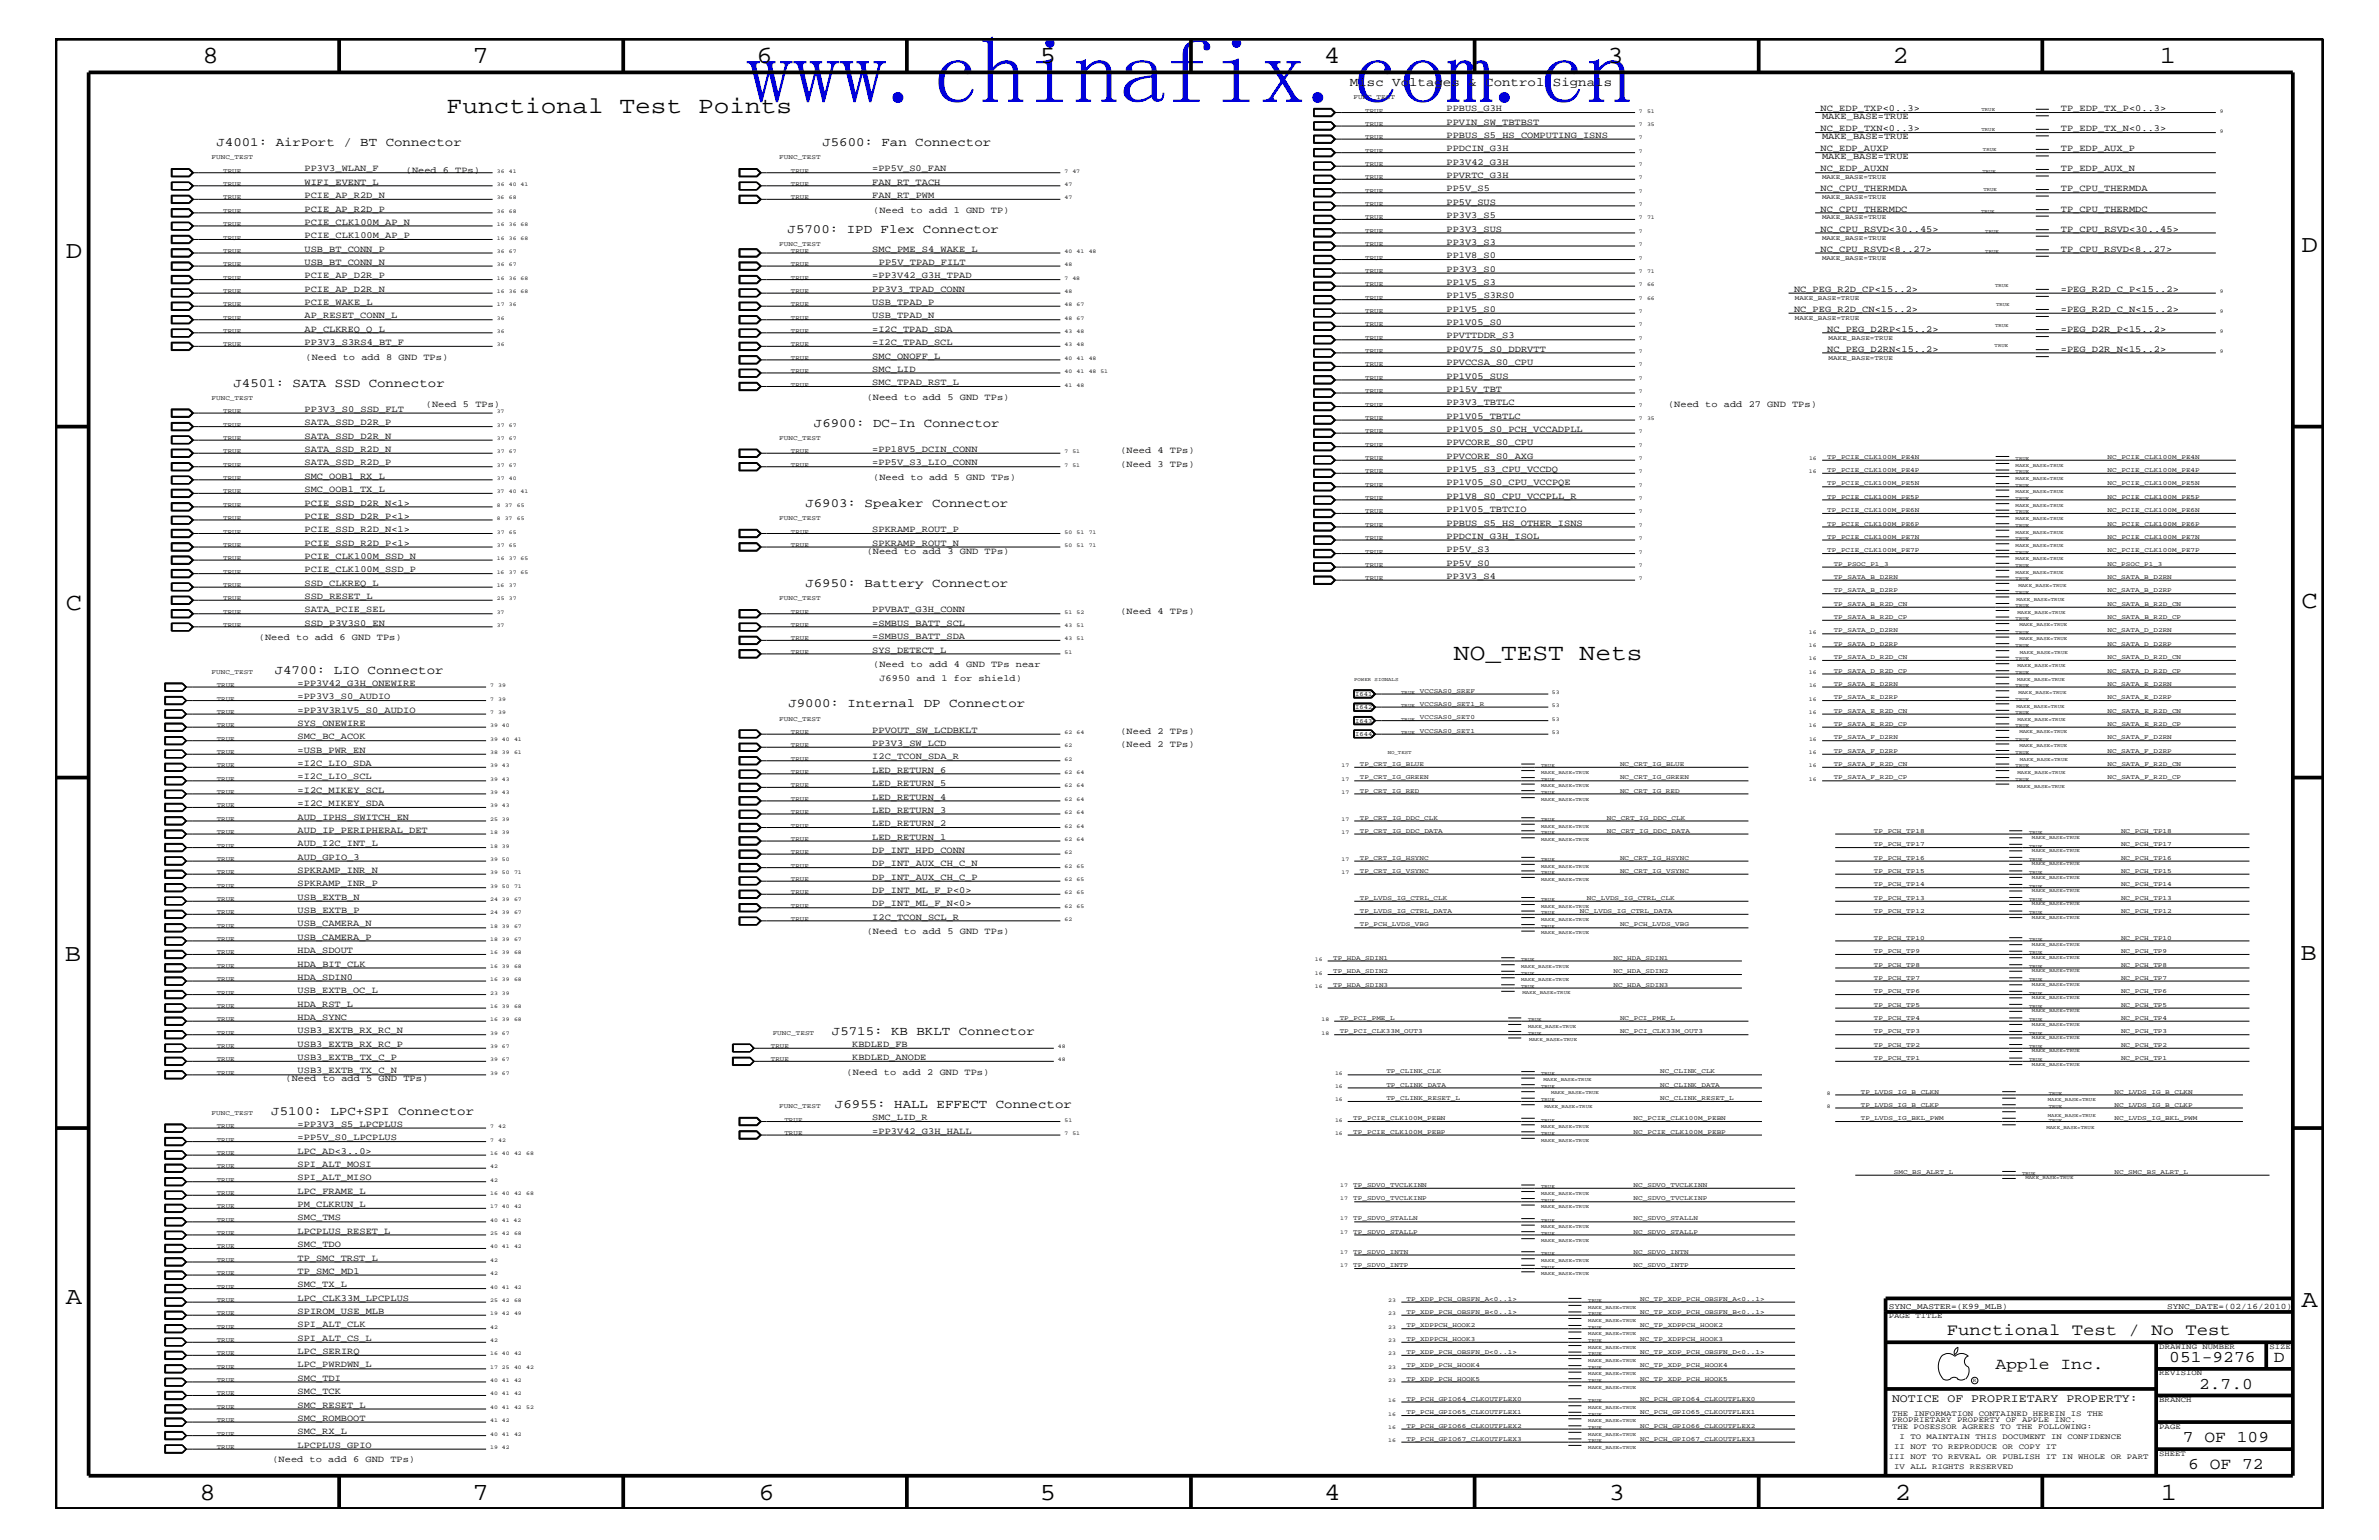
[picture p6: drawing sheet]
<svg xmlns="http://www.w3.org/2000/svg" width="432mm" height="279mm" viewBox="0 0 432 279" stroke-linecap="round" stroke-linejoin="round" font-family="sans-serif">
<defs><g id="words">
<text font-size="16.9" fill="#00f" x="135.5" y="18.7">www.chinafix.com.cn</text>
<g font-size="4.5">
<text x="36.7" y="11.5">8</text>
<text x="85.8" y="11.5">7</text>
<text x="137.3" y="11.5">6</text>
<text x="188.7" y="11.5">5</text>
<text x="240.3" y="11.5">4</text>
<text x="291.8" y="11.5">3</text>
<text x="343.5" y="11.5">2</text>
<text x="392" y="11.5">1</text>
<text x="11.9" y="46.8">D</text>
<text x="417.7" y="45.7">D</text>
<text x="11.9" y="110.6">C</text>
<text x="417.7" y="110.3">C</text>
<text x="11.8" y="174.3">B</text>
<text x="417.6" y="174.2">B</text>
<text x="11.9" y="236.7">A</text>
<text x="417.7" y="237.1">A</text>
<text x="36.2" y="272.1">8</text>
<text x="85.8" y="272.1">7</text>
<text x="137.7" y="272.1">6</text>
<text x="188.7" y="272.1">5</text>
<text x="240.4" y="272.1">4</text>
<text x="292" y="272.1">3</text>
<text x="343.9" y="272.1">2</text>
<text x="392.2" y="272.1">1</text>
</g>
<g font-size="4.2">
<text x="81.1" y="20.4">Functional Test Points</text>
<text x="263.9" y="119.8">NO_TEST Nets</text>
</g>
<g font-size="3">
<text x="353.4" y="242.3">Functional Test / No Test</text>
<text x="362.2" y="248.4">Apple Inc.</text>
<text x="393.7" y="247.1">051-9276</text>
<text x="399.2" y="252">2.7.0</text>
<text x="412.7" y="247.1">D</text>
<text x="396.2" y="261.6">7 OF 109</text>
<text x="397.2" y="266.6">6 OF 72</text>
</g>
<g font-size="2.3">
<text x="245" y="15.6">Misc Voltages &amp; Control Signals</text>
<text x="39.3" y="26.5">J4001: AirPort / BT Connector</text>
<text x="149.3" y="26.5">J5600: Fan Connector</text>
<text x="143" y="42.3">J5700: IPD Flex Connector</text>
<text x="42.4" y="70.1">J4501: SATA SSD Connector</text>
<text x="147.7" y="77.4">J6900: DC-In Connector</text>
<text x="146.2" y="92">J6903: Speaker Connector</text>
<text x="146.2" y="106.5">J6950: Battery Connector</text>
<text x="49.9" y="122.3">J4700: LIO Connector</text>
<text x="143.1" y="128.3">J9000: Internal DP Connector</text>
<text x="151" y="187.7">J5715: KB BKLT Connector</text>
<text x="49.2" y="202.3">J5100: LPC+SPI Connector</text>
<text x="151.6" y="201">J6955: HALL EFFECT Connector</text>
</g>
<text font-size="2.1" x="343.4" y="254.4">NOTICE OF PROPRIETARY PROPERTY:</text>
<g font-size="1.7">
<text x="262.6" y="22.6">PPVIN_SW_TBTBST</text>
<text x="262.6" y="20.2">PPBUS_G3H</text>
<text x="330.5" y="23.8">NC_EDP_TXN&lt;0..3&gt;</text>
<text x="330.5" y="20.2">NC_EDP_TXP&lt;0..3&gt;</text>
<text x="330.7" y="21.6">MAKE_BASE=TRUE</text>
<text x="374.1" y="23.8">TP_EDP_TX_N&lt;0..3&gt;</text>
<text x="374.1" y="20.2">TP_EDP_TX_P&lt;0..3&gt;</text>
<text x="262.6" y="27.5">PPDCIN_G3H</text>
<text x="262.6" y="29.9">PP3V42_G3H</text>
<text x="262.6" y="25">PPBUS_S5_HS_COMPUTING_ISNS</text>
<text x="330.5" y="27.5">NC_EDP_AUXP</text>
<text x="330.7" y="25.3">MAKE_BASE=TRUE</text>
<text x="330.7" y="28.9">MAKE_BASE=TRUE</text>
<text x="374.1" y="27.5">TP_EDP_AUX_P</text>
<text x="55.3" y="31.1">PP3V3_WLAN_F</text>
<text x="55.3" y="33.6">WIFI_EVENT_L</text>
<text x="55.3" y="35.9">PCIE_AP_R2D_N</text>
<text x="73.7" y="31.4">(Need 6 TPs)</text>
<text x="158.3" y="31.1">=PP5V_S0_FAN</text>
<text x="158.3" y="35.9">FAN_RT_PWM</text>
<text x="158.3" y="33.6">FAN_RT_TACH</text>
<text x="262.6" y="32.3">PPVRTC_G3H</text>
<text x="262.6" y="34.7">PP5V_S5</text>
<text x="330.5" y="34.7">NC_CPU_THERMDA</text>
<text x="330.5" y="31.1">NC_EDP_AUXN</text>
<text x="374.1" y="31.1">TP_EDP_AUX_N</text>
<text x="374.1" y="34.7">TP_CPU_THERMDA</text>
<text x="55.3" y="38.4">PCIE_AP_R2D_P</text>
<text x="55.3" y="40.8">PCIE_CLK100M_AP_N</text>
<text x="158.5" y="38.6">(Need to add 1 GND TP)</text>
<text x="262.6" y="39.6">PP3V3_S5</text>
<text x="262.6" y="37.2">PP5V_SUS</text>
<text x="330.5" y="38.4">NC_CPU_THERMDC</text>
<text x="374.1" y="38.4">TP_CPU_THERMDC</text>
<text x="55.3" y="45.7">USB_BT_CONN_P</text>
<text x="55.3" y="43.2">PCIE_CLK100M_AP_P</text>
<text x="158.3" y="45.7">SMC_PME_S4_WAKE_L</text>
<text x="262.6" y="46.8">PP1V8_S0</text>
<text x="262.6" y="44.4">PP3V3_S3</text>
<text x="262.6" y="42">PP3V3_SUS</text>
<text x="330.5" y="42">NC_CPU_RSVD&lt;30..45&gt;</text>
<text x="330.5" y="45.7">NC_CPU_RSVD&lt;8..27&gt;</text>
<text x="374.1" y="42">TP_CPU_RSVD&lt;30..45&gt;</text>
<text x="374.1" y="45.7">TP_CPU_RSVD&lt;8..27&gt;</text>
<text x="55.3" y="48">USB_BT_CONN_N</text>
<text x="55.3" y="52.9">PCIE_AP_D2R_N</text>
<text x="55.3" y="50.5">PCIE_AP_D2R_P</text>
<text x="158.3" y="52.9">PP3V3_TPAD_CONN</text>
<text x="158.3" y="50.5">=PP3V42_G3H_TPAD</text>
<text x="159.5" y="48">PP5V_TPAD_FILT</text>
<text x="262.6" y="51.7">PP1V5_S3</text>
<text x="262.6" y="49.3">PP3V3_S0</text>
<text x="325.6" y="52.9">NC_PEG_R2D_CP&lt;15..2&gt;</text>
<text x="374.1" y="52.9">=PEG_R2D_C_P&lt;15..2&gt;</text>
<text x="55.3" y="57.8">AP_RESET_CONN_L</text>
<text x="55.3" y="55.3">PCIE_WAKE_L</text>
<text x="158.3" y="57.8">USB_TPAD_N</text>
<text x="158.3" y="55.3">USB_TPAD_P</text>
<text x="262.6" y="59">PP1V05_S0</text>
<text x="262.6" y="56.6">PP1V5_S0</text>
<text x="262.6" y="54.1">PP1V5_S3RS0</text>
<text x="325.6" y="56.6">NC_PEG_R2D_CN&lt;15..2&gt;</text>
<text x="374.1" y="56.6">=PEG_R2D_C_N&lt;15..2&gt;</text>
<text x="55.3" y="60.2">AP_CLKREQ_Q_L</text>
<text x="55.3" y="62.6">PP3V3_S3RS4_BT_F</text>
<text x="55.5" y="65.3">(Need to add 8 GND TPs)</text>
<text x="158.3" y="60.2">=I2C_TPAD_SDA</text>
<text x="158.3" y="62.6">=I2C_TPAD_SCL</text>
<text x="158.3" y="65.1">SMC_ONOFF_L</text>
<text x="262.6" y="61.4">PPVTTDDR_S3</text>
<text x="262.6" y="63.9">PP0V75_S0_DDRVTT</text>
<text x="331.6" y="63.9">NC_PEG_D2RN&lt;15..2&gt;</text>
<text x="331.6" y="60.2">NC_PEG_D2RP&lt;15..2&gt;</text>
<text x="374.1" y="60.2">=PEG_D2R_P&lt;15..2&gt;</text>
<text x="374.1" y="63.9">=PEG_D2R_N&lt;15..2&gt;</text>
<text x="158.3" y="67.5">SMC_LID</text>
<text x="158.3" y="69.9">SMC_TPAD_RST_L</text>
<text x="262.6" y="71.1">PP15V_TBT</text>
<text x="262.6" y="66.2">PPVCCSA_S0_CPU</text>
<text x="262.6" y="68.7">PP1V05_SUS</text>
<text x="55.3" y="77.2">SATA_SSD_D2R_P</text>
<text x="55.3" y="74.7">PP3V3_S0_SSD_FLT</text>
<text x="77.3" y="73.8">(Need 5 TPs)</text>
<text x="157.3" y="72.6">(Need to add 5 GND TPs)</text>
<text x="262.6" y="73.5">PP3V3_TBTLC</text>
<text x="262.6" y="76">PP1V05_TBTLC</text>
<text x="302.8" y="73.8">(Need to add 27 GND TPs)</text>
<text x="55.3" y="79.6">SATA_SSD_D2R_N</text>
<text x="55.3" y="82">SATA_SSD_R2D_N</text>
<text x="158.3" y="82">=PP18V5_DCIN_CONN</text>
<text x="203.4" y="82.2">(Need 4 TPs)</text>
<text x="262.6" y="83.3">PPVCORE_S0_AXG</text>
<text x="262.6" y="80.8">PPVCORE_S0_CPU</text>
<text x="262.6" y="78.3">PP1V05_S0_PCH_VCCADPLL</text>
<text x="55.3" y="86.9">SMC_OOB1_RX_L</text>
<text x="55.3" y="84.4">SATA_SSD_R2D_P</text>
<text x="55.3" y="89.3">SMC_OOB1_TX_L</text>
<text x="158.3" y="84.4">=PP5V_S3_LIO_CONN</text>
<text x="158.5" y="87.1">(Need to add 5 GND TPs)</text>
<text x="203.4" y="84.7">(Need 3 TPs)</text>
<text x="262.6" y="88.1">PP1V05_S0_CPU_VCCPQE</text>
<text x="262.6" y="85.6">PP1V5_S3_CPU_VCCDQ</text>
<text x="55.3" y="91.7">PCIE_SSD_D2R_N&lt;1&gt;</text>
<text x="55.3" y="94.2">PCIE_SSD_D2R_P&lt;1&gt;</text>
<text x="262.6" y="92.9">PP1V05_TBTCIO</text>
<text x="262.6" y="95.4">PPBUS_S5_HS_OTHER_ISNS</text>
<text x="262.6" y="90.5">PP1V8_S0_CPU_VCCPLL_R</text>
<text x="55.3" y="96.5">PCIE_SSD_R2D_N&lt;1&gt;</text>
<text x="55.3" y="99">PCIE_SSD_R2D_P&lt;1&gt;</text>
<text x="55.3" y="101.4">PCIE_CLK100M_SSD_N</text>
<text x="157.3" y="100.4">(Need to add 3 GND TPs)</text>
<text x="158.3" y="96.5">SPKRAMP_ROUT_P</text>
<text x="158.3" y="99">SPKRAMP_ROUT_N</text>
<text x="262.6" y="97.7">PPDCIN_G3H_ISOL</text>
<text x="262.6" y="100.2">PP5V_S3</text>
<text x="55.3" y="103.8">PCIE_CLK100M_SSD_P</text>
<text x="55.3" y="106.3">SSD_CLKREQ_L</text>
<text x="262.6" y="102.6">PP5V_S0</text>
<text x="262.6" y="105">PP3V3_S4</text>
<text x="55.3" y="113.6">SSD_P3V3S0_EN</text>
<text x="55.3" y="111.1">SATA_PCIE_SEL</text>
<text x="55.3" y="108.7">SSD_RESET_L</text>
<text x="158.3" y="111.1">PPVBAT_G3H_CONN</text>
<text x="158.3" y="113.6">=SMBUS_BATT_SCL</text>
<text x="203.4" y="111.4">(Need 4 TPs)</text>
<text x="47" y="116.2">(Need to add 6 GND TPs)</text>
<text x="158.3" y="115.9">=SMBUS_BATT_SDA</text>
<text x="158.3" y="118.4">SYS_DETECT_L</text>
<text x="54" y="124.4">=PP3V42_G3H_ONEWIRE</text>
<text x="158.5" y="121">(Need to add 4 GND TPs near</text>
<text x="159.6" y="123.5">J6950 and 1 for shield)</text>
<text x="54" y="129.3">=PP3V3R1V5_S0_AUDIO</text>
<text x="54" y="126.9">=PP3V3_S0_AUDIO</text>
<text x="54" y="131.7">SYS_ONEWIRE</text>
<text x="54" y="134.1">SMC_BC_ACOK</text>
<text x="54" y="136.6">=USB_PWR_EN</text>
<text x="158.3" y="133">PPVOUT_SW_LCDBKLT</text>
<text x="158.3" y="137.8">I2C_TCON_SDA_R</text>
<text x="158.3" y="135.3">PP3V3_SW_LCD</text>
<text x="203.4" y="135.6">(Need 2 TPs)</text>
<text x="203.4" y="133.2">(Need 2 TPs)</text>
<text x="54" y="139">=I2C_LIO_SDA</text>
<text x="54" y="143.9">=I2C_MIKEY_SCL</text>
<text x="54" y="141.4">=I2C_LIO_SCL</text>
<text x="158.3" y="140.2">LED_RETURN_6</text>
<text x="158.3" y="142.6">LED_RETURN_5</text>
<text x="54" y="146.2">=I2C_MIKEY_SDA</text>
<text x="54" y="148.7">AUD_IPHS_SWITCH_EN</text>
<text x="158.3" y="145.1">LED_RETURN_4</text>
<text x="158.3" y="147.5">LED_RETURN_3</text>
<text x="158.3" y="149.9">LED_RETURN_2</text>
<text x="54" y="153.5">AUD_I2C_INT_L</text>
<text x="54" y="156">AUD_GPIO_3</text>
<text x="54" y="151.1">AUD_IP_PERIPHERAL_DET</text>
<text x="158.3" y="154.7">DP_INT_HPD_CONN</text>
<text x="158.3" y="152.3">LED_RETURN_1</text>
<text x="54" y="158.4">SPKRAMP_INR_N</text>
<text x="54" y="160.8">SPKRAMP_INR_P</text>
<text x="158.3" y="162">DP_INT_ML_F_P&lt;0&gt;</text>
<text x="158.3" y="159.6">DP_INT_AUX_CH_C_P</text>
<text x="158.3" y="157.2">DP_INT_AUX_CH_C_N</text>
<text x="54" y="163.3">USB_EXTB_N</text>
<text x="54" y="165.6">USB_EXTB_P</text>
<text x="158.3" y="166.9">I2C_TCON_SCL_R</text>
<text x="158.3" y="164.5">DP_INT_ML_F_N&lt;0&gt;</text>
<text x="54" y="172.9">HDA_SDOUT</text>
<text x="54" y="170.5">USB_CAMERA_P</text>
<text x="54" y="168.1">USB_CAMERA_N</text>
<text x="157.3" y="169.5">(Need to add 5 GND TPs)</text>
<text x="54" y="175.4">HDA_BIT_CLK</text>
<text x="54" y="177.7">HDA_SDIN0</text>
<text x="54" y="180.2">USB_EXTB_OC_L</text>
<text x="54" y="182.7">HDA_RST_L</text>
<text x="54" y="185">HDA_SYNC</text>
<text x="54" y="187.5">USB3_EXTB_RX_RC_N</text>
<text x="54" y="189.9">USB3_EXTB_RX_RC_P</text>
<text x="154.7" y="189.9">KBDLED_FB</text>
<text x="51.8" y="196.2">(Need to add 5 GND TPs)</text>
<text x="54" y="192.3">USB3_EXTB_TX_C_P</text>
<text x="54" y="194.8">USB3_EXTB_TX_C_N</text>
<text x="153.7" y="195">(Need to add 2 GND TPs)</text>
<text x="154.7" y="192.3">KBDLED_ANODE</text>
<text x="158.3" y="203.2">SMC_LID_R</text>
<text x="54" y="204.4">=PP3V3_S5_LPCPLUS</text>
<text x="54" y="206.9">=PP5V_S0_LPCPLUS</text>
<text x="54" y="209.3">LPC_AD&lt;3..0&gt;</text>
<text x="158.3" y="205.7">=PP3V42_G3H_HALL</text>
<text x="54" y="214.2">SPI_ALT_MISO</text>
<text x="54" y="211.7">SPI_ALT_MOSI</text>
<text x="54" y="221.4">SMC_TMS</text>
<text x="54" y="219">PM_CLKRUN_L</text>
<text x="54" y="216.6">LPC_FRAME_L</text>
<text x="54" y="226.3">SMC_TDO</text>
<text x="54" y="223.9">LPCPLUS_RESET_L</text>
<text x="54" y="233.5">SMC_TX_L</text>
<text x="54" y="231.1">TP_SMC_MD1</text>
<text x="54" y="228.7">TP_SMC_TRST_L</text>
<text x="54" y="238.4">SPIROM_USE_MLB</text>
<text x="54" y="236">LPC_CLK33M_LPCPLUS</text>
<text x="54" y="245.6">LPC_SERIRQ</text>
<text x="54" y="243.3">SPI_ALT_CS_L</text>
<text x="54" y="240.8">SPI_ALT_CLK</text>
<text x="54" y="250.6">SMC_TDI</text>
<text x="54" y="248.1">LPC_PWRDWN_L</text>
<text x="54" y="257.8">SMC_ROMBOOT</text>
<text x="54" y="255.4">SMC_RESET_L</text>
<text x="54" y="252.9">SMC_TCK</text>
<text x="54" y="262.7">LPCPLUS_GPIO</text>
<text x="54" y="260.2">SMC_RX_L</text>
<text x="49.4" y="265.3">(Need to add 6 GND TPs)</text>
</g>
<g font-size="1.5">
<text x="342.8" y="237.4">SYNC_MASTER=(K99_MLB)</text>
<text x="393.4" y="237.4">SYNC_DATE=(02/16/2010)</text>
</g>
<g font-size="1.4">
<text x="342.8" y="239.2">PAGE TITLE</text>
<text x="391.9" y="244.7">DRAWING NUMBER</text>
<text x="411.9" y="244.7">SIZE</text>
<text x="391.9" y="249.5">REVISION</text>
<text x="343.4" y="256.8">THE INFORMATION CONTAINED HEREIN IS THE</text>
<text x="391.9" y="254.4">BRANCH</text>
<text x="343.4" y="258">PROPRIETARY PROPERTY OF APPLE INC.</text>
<text x="343.4" y="259.3">THE POSESSOR AGREES TO THE FOLLOWING:</text>
<text x="343.8" y="262.9">II NOT TO REPRODUCE OR COPY IT</text>
<text x="344.8" y="261.1">I TO MAINTAIN THIS DOCUMENT IN CONFIDENCE</text>
<text x="391.9" y="259.3">PAGE</text>
<text x="342.8" y="264.7">III NOT TO REVEAL OR PUBLISH IT IN WHOLE OR PART</text>
<text x="343.8" y="266.6">IV ALL RIGHTS RESERVED</text>
<text x="391.9" y="264.1">SHEET</text>
</g>
<g font-size="1.2">
<text x="245.7" y="18">FUNC_TEST</text>
<text x="247.8" y="22.9">TRUE</text>
<text x="247.8" y="20.4">TRUE</text>
<text x="38.4" y="28.9">FUNC_TEST</text>
<text x="141.4" y="28.9">FUNC_TEST</text>
<text x="247.8" y="27.7">TRUE</text>
<text x="247.8" y="25.3">TRUE</text>
<text x="40.5" y="31.4">TRUE</text>
<text x="40.5" y="33.7">TRUE</text>
<text x="143.6" y="31.4">TRUE</text>
<text x="143.6" y="33.7">TRUE</text>
<text x="247.8" y="32.5">TRUE</text>
<text x="247.8" y="35">TRUE</text>
<text x="247.8" y="30.2">TRUE</text>
<text x="330.7" y="32.5">MAKE_BASE=TRUE</text>
<text x="40.5" y="38.6">TRUE</text>
<text x="40.5" y="41">TRUE</text>
<text x="40.5" y="36.2">TRUE</text>
<text x="143.6" y="36.2">TRUE</text>
<text x="247.8" y="37.4">TRUE</text>
<text x="247.8" y="39.8">TRUE</text>
<text x="330.7" y="39.8">MAKE_BASE=TRUE</text>
<text x="330.7" y="36.2">MAKE_BASE=TRUE</text>
<text x="40.5" y="45.9">TRUE</text>
<text x="40.5" y="43.5">TRUE</text>
<text x="141.4" y="44.6">FUNC_TEST</text>
<text x="143.6" y="45.9">TRUE</text>
<text x="247.8" y="47.1">TRUE</text>
<text x="247.8" y="44.6">TRUE</text>
<text x="247.8" y="42.3">TRUE</text>
<text x="330.7" y="43.5">MAKE_BASE=TRUE</text>
<text x="330.7" y="47.1">MAKE_BASE=TRUE</text>
<text x="40.5" y="48.3">TRUE</text>
<text x="40.5" y="53.2">TRUE</text>
<text x="40.5" y="50.7">TRUE</text>
<text x="143.6" y="53.2">TRUE</text>
<text x="143.6" y="48.3">TRUE</text>
<text x="143.6" y="50.7">TRUE</text>
<text x="247.8" y="51.9">TRUE</text>
<text x="247.8" y="49.6">TRUE</text>
<text x="40.5" y="58">TRUE</text>
<text x="40.5" y="55.6">TRUE</text>
<text x="143.6" y="58">TRUE</text>
<text x="143.6" y="55.6">TRUE</text>
<text x="247.8" y="59.2">TRUE</text>
<text x="247.8" y="56.8">TRUE</text>
<text x="247.8" y="54.4">TRUE</text>
<text x="325.8" y="58">MAKE_BASE=TRUE</text>
<text x="325.8" y="54.4">MAKE_BASE=TRUE</text>
<text x="40.5" y="60.4">TRUE</text>
<text x="40.5" y="62.9">TRUE</text>
<text x="143.6" y="60.4">TRUE</text>
<text x="143.6" y="62.9">TRUE</text>
<text x="143.6" y="65.3">TRUE</text>
<text x="247.8" y="61.7">TRUE</text>
<text x="247.8" y="64">TRUE</text>
<text x="331.9" y="65.3">MAKE_BASE=TRUE</text>
<text x="331.9" y="61.7">MAKE_BASE=TRUE</text>
<text x="143.6" y="67.7">TRUE</text>
<text x="143.6" y="70.1">TRUE</text>
<text x="247.8" y="71.3">TRUE</text>
<text x="247.8" y="66.5">TRUE</text>
<text x="247.8" y="68.9">TRUE</text>
<text x="38.4" y="72.6">FUNC_TEST</text>
<text x="40.5" y="75">TRUE</text>
<text x="40.5" y="77.4">TRUE</text>
<text x="247.8" y="73.8">TRUE</text>
<text x="247.8" y="76.2">TRUE</text>
<text x="40.5" y="79.9">TRUE</text>
<text x="40.5" y="82.2">TRUE</text>
<text x="141.4" y="79.9">FUNC_TEST</text>
<text x="143.6" y="82.2">TRUE</text>
<text x="247.8" y="83.5">TRUE</text>
<text x="247.8" y="81.1">TRUE</text>
<text x="247.8" y="78.6">TRUE</text>
<text x="331.6" y="83.3">TP_PCIE_CLK100M_PE4N</text>
<text x="382.5" y="83.3">NC_PCIE_CLK100M_PE4N</text>
<text x="40.5" y="87.1">TRUE</text>
<text x="40.5" y="84.7">TRUE</text>
<text x="40.5" y="89.5">TRUE</text>
<text x="143.6" y="84.7">TRUE</text>
<text x="247.8" y="88.3">TRUE</text>
<text x="247.8" y="85.9">TRUE</text>
<text x="331.6" y="88.1">TP_PCIE_CLK100M_PE5N</text>
<text x="331.6" y="85.6">TP_PCIE_CLK100M_PE4P</text>
<text x="382.5" y="85.6">NC_PCIE_CLK100M_PE4P</text>
<text x="382.5" y="88.1">NC_PCIE_CLK100M_PE5N</text>
<text x="40.5" y="92">TRUE</text>
<text x="40.5" y="94.3">TRUE</text>
<text x="141.4" y="94.3">FUNC_TEST</text>
<text x="247.8" y="93.2">TRUE</text>
<text x="247.8" y="95.6">TRUE</text>
<text x="247.8" y="90.7">TRUE</text>
<text x="331.6" y="90.5">TP_PCIE_CLK100M_PE5P</text>
<text x="331.6" y="92.9">TP_PCIE_CLK100M_PE6N</text>
<text x="331.6" y="95.4">TP_PCIE_CLK100M_PE6P</text>
<text x="382.5" y="90.5">NC_PCIE_CLK100M_PE5P</text>
<text x="382.5" y="95.4">NC_PCIE_CLK100M_PE6P</text>
<text x="382.5" y="92.9">NC_PCIE_CLK100M_PE6N</text>
<text x="40.5" y="96.8">TRUE</text>
<text x="40.5" y="99.3">TRUE</text>
<text x="40.5" y="101.6">TRUE</text>
<text x="143.6" y="99.3">TRUE</text>
<text x="143.6" y="96.8">TRUE</text>
<text x="247.8" y="98">TRUE</text>
<text x="247.8" y="100.4">TRUE</text>
<text x="331.6" y="97.7">TP_PCIE_CLK100M_PE7N</text>
<text x="331.6" y="100.2">TP_PCIE_CLK100M_PE7P</text>
<text x="382.5" y="100.2">NC_PCIE_CLK100M_PE7P</text>
<text x="382.5" y="97.7">NC_PCIE_CLK100M_PE7N</text>
<text x="40.5" y="104.1">TRUE</text>
<text x="40.5" y="106.5">TRUE</text>
<text x="247.8" y="102.9">TRUE</text>
<text x="247.8" y="105.3">TRUE</text>
<text x="332.8" y="102.6">TP_PSOC_P1_3</text>
<text x="332.8" y="105">TP_SATA_B_D2RN</text>
<text x="332.8" y="107.5">TP_SATA_B_D2RP</text>
<text x="382.5" y="107.5">NC_SATA_B_D2RP</text>
<text x="382.5" y="105">NC_SATA_B_D2RN</text>
<text x="382.5" y="102.6">NC_PSOC_P1_3</text>
<text x="40.5" y="108.9">TRUE</text>
<text x="40.5" y="113.7">TRUE</text>
<text x="40.5" y="111.4">TRUE</text>
<text x="141.4" y="108.9">FUNC_TEST</text>
<text x="143.6" y="111.4">TRUE</text>
<text x="143.6" y="113.7">TRUE</text>
<text x="332.8" y="109.9">TP_SATA_B_R2D_CN</text>
<text x="332.8" y="112.3">TP_SATA_B_R2D_CP</text>
<text x="382.5" y="112.3">NC_SATA_B_R2D_CP</text>
<text x="382.5" y="109.9">NC_SATA_B_R2D_CN</text>
<text x="143.6" y="116.2">TRUE</text>
<text x="143.6" y="118.6">TRUE</text>
<text x="332.8" y="119.6">TP_SATA_D_R2D_CN</text>
<text x="332.8" y="114.8">TP_SATA_D_D2RN</text>
<text x="332.8" y="117.2">TP_SATA_D_D2RP</text>
<text x="382.5" y="117.2">NC_SATA_D_D2RP</text>
<text x="382.5" y="114.8">NC_SATA_D_D2RN</text>
<text x="382.5" y="119.6">NC_SATA_D_R2D_CN</text>
<text x="38.4" y="122.3">FUNC_TEST</text>
<text x="39.3" y="124.7">TRUE</text>
<text x="257.7" y="125.7">VCCSAS0_SREF</text>
<text x="332.8" y="124.4">TP_SATA_E_D2RN</text>
<text x="332.8" y="122">TP_SATA_D_R2D_CP</text>
<text x="382.5" y="124.4">NC_SATA_E_D2RN</text>
<text x="382.5" y="122">NC_SATA_D_R2D_CP</text>
<text x="39.3" y="129.6">TRUE</text>
<text x="39.3" y="127.1">TRUE</text>
<text x="39.3" y="131.9">TRUE</text>
<text x="141.4" y="130.8">FUNC_TEST</text>
<text x="246" y="126.3">I641</text>
<text x="246" y="128.7">I642</text>
<text x="246" y="131.1">I643</text>
<text x="257.7" y="128">VCCSAS0_SET1_R</text>
<text x="257.7" y="130.5">VCCSAS0_SET0</text>
<text x="332.8" y="131.7">TP_SATA_E_R2D_CP</text>
<text x="332.8" y="129.3">TP_SATA_E_R2D_CN</text>
<text x="332.8" y="126.9">TP_SATA_E_D2RP</text>
<text x="382.5" y="126.9">NC_SATA_E_D2RP</text>
<text x="382.5" y="129.3">NC_SATA_E_R2D_CN</text>
<text x="382.5" y="131.7">NC_SATA_E_R2D_CP</text>
<text x="39.3" y="134.4">TRUE</text>
<text x="39.3" y="136.8">TRUE</text>
<text x="143.6" y="133.2">TRUE</text>
<text x="143.6" y="135.6">TRUE</text>
<text x="246" y="133.5">I644</text>
<text x="257.7" y="133">VCCSAS0_SET1</text>
<text x="332.8" y="134.1">TP_SATA_F_D2RN</text>
<text x="332.8" y="136.6">TP_SATA_F_D2RP</text>
<text x="382.5" y="134.1">NC_SATA_F_D2RN</text>
<text x="382.5" y="136.6">NC_SATA_F_D2RP</text>
<text x="39.3" y="139.2">TRUE</text>
<text x="39.3" y="141.7">TRUE</text>
<text x="143.6" y="140.4">TRUE</text>
<text x="143.6" y="142.9">TRUE</text>
<text x="143.6" y="138">TRUE</text>
<text x="246.8" y="143.9">TP_CRT_IG_RED</text>
<text x="246.8" y="139">TP_CRT_IG_BLUE</text>
<text x="246.8" y="141.4">TP_CRT_IG_GREEN</text>
<text x="294" y="139">NC_CRT_IG_BLUE</text>
<text x="294" y="143.9">NC_CRT_IG_RED</text>
<text x="294" y="141.4">NC_CRT_IG_GREEN</text>
<text x="332.8" y="141.4">TP_SATA_F_R2D_CP</text>
<text x="332.8" y="139">TP_SATA_F_R2D_CN</text>
<text x="382.5" y="139">NC_SATA_F_R2D_CN</text>
<text x="382.5" y="141.4">NC_SATA_F_R2D_CP</text>
<text x="39.3" y="146.5">TRUE</text>
<text x="39.3" y="149">TRUE</text>
<text x="39.3" y="144">TRUE</text>
<text x="143.6" y="145.3">TRUE</text>
<text x="143.6" y="147.7">TRUE</text>
<text x="246.8" y="148.7">TP_CRT_IG_DDC_CLK</text>
<text x="291.7" y="148.7">NC_CRT_IG_DDC_CLK</text>
<text x="39.3" y="153.8">TRUE</text>
<text x="39.3" y="151.3">TRUE</text>
<text x="143.6" y="155">TRUE</text>
<text x="143.6" y="152.6">TRUE</text>
<text x="143.6" y="150.1">TRUE</text>
<text x="246.8" y="156">TP_CRT_IG_HSYNC</text>
<text x="246.8" y="151.1">TP_CRT_IG_DDC_DATA</text>
<text x="291.7" y="151.1">NC_CRT_IG_DDC_DATA</text>
<text x="294" y="156">NC_CRT_IG_HSYNC</text>
<text x="340.1" y="153.5">TP_PCH_TP17</text>
<text x="340.1" y="151.1">TP_PCH_TP18</text>
<text x="340.1" y="156">TP_PCH_TP16</text>
<text x="385" y="156">NC_PCH_TP16</text>
<text x="385" y="153.5">NC_PCH_TP17</text>
<text x="385" y="151.1">NC_PCH_TP18</text>
<text x="39.3" y="158.6">TRUE</text>
<text x="39.3" y="156.2">TRUE</text>
<text x="39.3" y="161.1">TRUE</text>
<text x="143.6" y="159.9">TRUE</text>
<text x="143.6" y="157.4">TRUE</text>
<text x="246.8" y="158.4">TP_CRT_IG_VSYNC</text>
<text x="294" y="158.4">NC_CRT_IG_VSYNC</text>
<text x="340.1" y="158.4">TP_PCH_TP15</text>
<text x="340.1" y="160.8">TP_PCH_TP14</text>
<text x="385" y="160.8">NC_PCH_TP14</text>
<text x="385" y="158.4">NC_PCH_TP15</text>
<text x="39.3" y="163.5">TRUE</text>
<text x="39.3" y="165.9">TRUE</text>
<text x="143.6" y="162.2">TRUE</text>
<text x="143.6" y="167.1">TRUE</text>
<text x="143.6" y="164.7">TRUE</text>
<text x="246.8" y="163.3">TP_LVDS_IG_CTRL_CLK</text>
<text x="246.8" y="165.6">TP_LVDS_IG_CTRL_DATA</text>
<text x="286.8" y="165.6">NC_LVDS_IG_CTRL_DATA</text>
<text x="288" y="163.3">NC_LVDS_IG_CTRL_CLK</text>
<text x="340.1" y="163.3">TP_PCH_TP13</text>
<text x="340.1" y="165.6">TP_PCH_TP12</text>
<text x="385" y="165.6">NC_PCH_TP12</text>
<text x="385" y="163.3">NC_PCH_TP13</text>
<text x="39.3" y="173.2">TRUE</text>
<text x="39.3" y="170.7">TRUE</text>
<text x="39.3" y="168.3">TRUE</text>
<text x="246.8" y="168.1">TP_PCH_LVDS_VBG</text>
<text x="294" y="168.1">NC_PCH_LVDS_VBG</text>
<text x="340.1" y="172.9">TP_PCH_TP9</text>
<text x="340.1" y="170.5">TP_PCH_TP10</text>
<text x="385" y="172.9">NC_PCH_TP9</text>
<text x="385" y="170.5">NC_PCH_TP10</text>
<text x="39.3" y="175.6">TRUE</text>
<text x="39.3" y="178">TRUE</text>
<text x="242" y="179">TP_HDA_SDIN3</text>
<text x="242" y="174.2">TP_HDA_SDIN1</text>
<text x="242" y="176.6">TP_HDA_SDIN2</text>
<text x="292.9" y="176.6">NC_HDA_SDIN2</text>
<text x="292.9" y="179">NC_HDA_SDIN3</text>
<text x="292.9" y="174.2">NC_HDA_SDIN1</text>
<text x="340.1" y="175.4">TP_PCH_TP8</text>
<text x="340.1" y="177.7">TP_PCH_TP7</text>
<text x="385" y="177.7">NC_PCH_TP7</text>
<text x="385" y="175.4">NC_PCH_TP8</text>
<text x="39.3" y="180.5">TRUE</text>
<text x="39.3" y="182.9">TRUE</text>
<text x="39.3" y="185.3">TRUE</text>
<text x="243.2" y="185">TP_PCI_PME_L</text>
<text x="294" y="185">NC_PCI_PME_L</text>
<text x="340.1" y="185">TP_PCH_TP4</text>
<text x="340.1" y="180.2">TP_PCH_TP6</text>
<text x="340.1" y="182.7">TP_PCH_TP5</text>
<text x="385" y="185">NC_PCH_TP4</text>
<text x="385" y="182.7">NC_PCH_TP5</text>
<text x="385" y="180.2">NC_PCH_TP6</text>
<text x="39.3" y="187.7">TRUE</text>
<text x="39.3" y="190.2">TRUE</text>
<text x="139.9" y="190.2">TRUE</text>
<text x="140.3" y="187.7">FUNC_TEST</text>
<text x="243.2" y="187.5">TP_PCI_CLK33M_OUT3</text>
<text x="294" y="187.5">NC_PCI_CLK33M_OUT3</text>
<text x="340.1" y="187.5">TP_PCH_TP3</text>
<text x="340.1" y="189.9">TP_PCH_TP2</text>
<text x="385" y="189.9">NC_PCH_TP2</text>
<text x="385" y="187.5">NC_PCH_TP3</text>
<text x="39.3" y="192.6">TRUE</text>
<text x="39.3" y="195">TRUE</text>
<text x="139.9" y="192.6">TRUE</text>
<text x="251.6" y="194.8">TP_CLINK_CLK</text>
<text x="251.6" y="197.2">TP_CLINK_DATA</text>
<text x="301.3" y="194.8">NC_CLINK_CLK</text>
<text x="301.3" y="197.2">NC_CLINK_DATA</text>
<text x="340.1" y="192.3">TP_PCH_TP1</text>
<text x="385" y="192.3">NC_PCH_TP1</text>
<text x="38.4" y="202.3">FUNC_TEST</text>
<text x="141.4" y="201">FUNC_TEST</text>
<text x="142.4" y="203.5">TRUE</text>
<text x="245.6" y="203.2">TP_PCIE_CLK100M_PEBN</text>
<text x="251.6" y="199.6">TP_CLINK_RESET_L</text>
<text x="296.5" y="203.2">NC_PCIE_CLK100M_PEBN</text>
<text x="301.3" y="199.6">NC_CLINK_RESET_L</text>
<text x="337.7" y="200.9">TP_LVDS_IG_B_CLKP</text>
<text x="337.7" y="203.2">TP_LVDS_IG_BKL_PWM</text>
<text x="337.7" y="198.4">TP_LVDS_IG_B_CLKN</text>
<text x="383.8" y="200.9">NC_LVDS_IG_B_CLKP</text>
<text x="383.8" y="198.4">NC_LVDS_IG_B_CLKN</text>
<text x="383.8" y="203.2">NC_LVDS_IG_BKL_PWM</text>
<text x="39.3" y="204.7">TRUE</text>
<text x="39.3" y="207.1">TRUE</text>
<text x="39.3" y="209.6">TRUE</text>
<text x="142.4" y="205.9">TRUE</text>
<text x="245.6" y="205.7">TP_PCIE_CLK100M_PEBP</text>
<text x="296.5" y="205.7">NC_PCIE_CLK100M_PEBP</text>
<text x="39.3" y="214.4">TRUE</text>
<text x="39.3" y="211.9">TRUE</text>
<text x="245.6" y="215.3">TP_SDVO_TVCLKINN</text>
<text x="296.5" y="215.3">NC_SDVO_TVCLKINN</text>
<text x="343.7" y="213">SMC_BS_ALRT_L</text>
<text x="383.8" y="213">NC_SMC_BS_ALRT_L</text>
<text x="39.3" y="221.7">TRUE</text>
<text x="39.3" y="219.2">TRUE</text>
<text x="39.3" y="216.9">TRUE</text>
<text x="245.6" y="221.4">TP_SDVO_STALLN</text>
<text x="245.6" y="217.8">TP_SDVO_TVCLKINP</text>
<text x="296.5" y="217.8">NC_SDVO_TVCLKINP</text>
<text x="296.5" y="221.4">NC_SDVO_STALLN</text>
<text x="39.3" y="226.5">TRUE</text>
<text x="39.3" y="224.1">TRUE</text>
<text x="245.6" y="223.9">TP_SDVO_STALLP</text>
<text x="245.6" y="227.5">TP_SDVO_INTN</text>
<text x="296.5" y="227.5">NC_SDVO_INTN</text>
<text x="296.5" y="223.9">NC_SDVO_STALLP</text>
<text x="39.3" y="233.8">TRUE</text>
<text x="39.3" y="231.3">TRUE</text>
<text x="39.3" y="229">TRUE</text>
<text x="245.6" y="229.9">TP_SDVO_INTP</text>
<text x="296.5" y="229.9">NC_SDVO_INTP</text>
<text x="39.3" y="238.6">TRUE</text>
<text x="39.3" y="236.2">TRUE</text>
<text x="255.3" y="236">TP_XDP_PCH_OBSFN_A&lt;0..1&gt;</text>
<text x="255.3" y="238.4">TP_XDP_PCH_OBSFN_B&lt;0..1&gt;</text>
<text x="297.7" y="238.4">NC_TP_XDP_PCH_OBSFN_B&lt;0..1&gt;</text>
<text x="297.7" y="236">NC_TP_XDP_PCH_OBSFN_A&lt;0..1&gt;</text>
<text x="39.3" y="245.9">TRUE</text>
<text x="39.3" y="243.5">TRUE</text>
<text x="39.3" y="241.1">TRUE</text>
<text x="255.3" y="240.8">TP_XDPPCH_HOOK2</text>
<text x="255.3" y="243.3">TP_XDPPCH_HOOK3</text>
<text x="255.3" y="245.6">TP_XDP_PCH_OBSFN_D&lt;0..1&gt;</text>
<text x="297.7" y="245.6">NC_TP_XDP_PCH_OBSFN_D&lt;0..1&gt;</text>
<text x="297.7" y="243.3">NC_TP_XDPPCH_HOOK3</text>
<text x="297.7" y="240.8">NC_TP_XDPPCH_HOOK2</text>
<text x="39.3" y="250.7">TRUE</text>
<text x="39.3" y="248.4">TRUE</text>
<text x="255.3" y="250.6">TP_XDP_PCH_HOOK5</text>
<text x="255.3" y="248.1">TP_XDP_PCH_HOOK4</text>
<text x="297.7" y="248.1">NC_TP_XDP_PCH_HOOK4</text>
<text x="297.7" y="250.6">NC_TP_XDP_PCH_HOOK5</text>
<text x="39.3" y="255.6">TRUE</text>
<text x="39.3" y="253.2">TRUE</text>
<text x="255.3" y="256.6">TP_PCH_GPIO65_CLKOUTFLEX1</text>
<text x="255.3" y="254.2">TP_PCH_GPIO64_CLKOUTFLEX0</text>
<text x="297.7" y="254.2">NC_PCH_GPIO64_CLKOUTFLEX0</text>
<text x="297.7" y="256.6">NC_PCH_GPIO65_CLKOUTFLEX1</text>
<text x="39.3" y="262.9">TRUE</text>
<text x="39.3" y="260.5">TRUE</text>
<text x="39.3" y="258">TRUE</text>
<text x="255.3" y="259">TP_PCH_GPIO66_CLKOUTFLEX2</text>
<text x="255.3" y="261.4">TP_PCH_GPIO67_CLKOUTFLEX3</text>
<text x="297.7" y="259">NC_PCH_GPIO66_CLKOUTFLEX2</text>
<text x="297.7" y="261.4">NC_PCH_GPIO67_CLKOUTFLEX3</text>
</g>
<g font-size="1">
<text x="297.4" y="22.9">7</text>
<text x="297.4" y="20.4">7</text>
<text x="299" y="22.9">35</text>
<text x="299" y="20.4">51</text>
<text x="402.9" y="20.4">9</text>
<text x="297.4" y="27.7">7</text>
<text x="297.4" y="25.3">7</text>
<text x="402.9" y="24.1">9</text>
<text x="90.2" y="31.4">36</text>
<text x="90.2" y="33.7">36</text>
<text x="92.4" y="31.4">41</text>
<text x="92.4" y="33.7">40 41</text>
<text x="193.2" y="33.7">47</text>
<text x="193.2" y="31.4">7</text>
<text x="194.6" y="31.4">47</text>
<text x="297.4" y="32.5">7</text>
<text x="297.4" y="35">7</text>
<text x="297.4" y="30.2">7</text>
<text x="90.2" y="36.2">36</text>
<text x="90.2" y="38.6">36</text>
<text x="90.2" y="41">16</text>
<text x="92.4" y="36.2">68</text>
<text x="92.4" y="38.6">68</text>
<text x="92.4" y="41">36 68</text>
<text x="193.2" y="36.2">47</text>
<text x="297.4" y="39.8">7</text>
<text x="297.4" y="37.4">7</text>
<text x="299" y="39.8">71</text>
<text x="90.2" y="45.9">36</text>
<text x="90.2" y="43.5">16</text>
<text x="92.4" y="45.9">67</text>
<text x="92.4" y="43.5">36 68</text>
<text x="193.2" y="45.9">40</text>
<text x="195.4" y="45.9">41</text>
<text x="197.6" y="45.9">48</text>
<text x="297.4" y="47.1">7</text>
<text x="297.4" y="44.6">7</text>
<text x="297.4" y="42.3">7</text>
<text x="90.2" y="48.3">36</text>
<text x="90.2" y="53.2">16</text>
<text x="90.2" y="50.7">16</text>
<text x="92.4" y="48.3">67</text>
<text x="92.4" y="53.2">36 68</text>
<text x="92.4" y="50.7">36 68</text>
<text x="193.2" y="50.7">7</text>
<text x="193.2" y="53.2">48</text>
<text x="193.2" y="48.3">48</text>
<text x="194.6" y="50.7">48</text>
<text x="297.4" y="51.9">7</text>
<text x="297.4" y="49.6">7</text>
<text x="299" y="51.9">66</text>
<text x="299" y="49.6">71</text>
<text x="402.9" y="53.2">9</text>
<text x="90.2" y="58">36</text>
<text x="90.2" y="55.6">17</text>
<text x="92.4" y="55.6">36</text>
<text x="193.2" y="58">48</text>
<text x="193.2" y="55.6">48</text>
<text x="195.4" y="58">67</text>
<text x="195.4" y="55.6">67</text>
<text x="297.4" y="59.2">7</text>
<text x="297.4" y="56.8">7</text>
<text x="297.4" y="54.4">7</text>
<text x="299" y="54.4">66</text>
<text x="402.9" y="56.8">9</text>
<text x="90.2" y="60.4">36</text>
<text x="90.2" y="62.9">36</text>
<text x="193.2" y="60.4">43</text>
<text x="193.2" y="62.9">43</text>
<text x="193.2" y="65.3">40</text>
<text x="195.4" y="60.4">48</text>
<text x="195.4" y="62.9">48</text>
<text x="195.4" y="65.3">41</text>
<text x="197.6" y="65.3">48</text>
<text x="297.4" y="61.7">7</text>
<text x="297.4" y="64">7</text>
<text x="402.9" y="60.4">9</text>
<text x="402.9" y="64">9</text>
<text x="193.2" y="67.7">40</text>
<text x="193.2" y="70.1">41</text>
<text x="195.4" y="67.7">41</text>
<text x="195.4" y="70.1">48</text>
<text x="197.6" y="67.7">48 51</text>
<text x="297.4" y="71.3">7</text>
<text x="297.4" y="66.5">7</text>
<text x="297.4" y="68.9">7</text>
<text x="90.2" y="75">37</text>
<text x="90.2" y="77.4">37</text>
<text x="92.4" y="77.4">67</text>
<text x="297.4" y="73.8">7</text>
<text x="297.4" y="76.2">7</text>
<text x="299" y="76.2">35</text>
<text x="90.2" y="82.2">37</text>
<text x="90.2" y="79.9">37</text>
<text x="92.4" y="82.2">67</text>
<text x="92.4" y="79.9">67</text>
<text x="193.2" y="82.2">7</text>
<text x="194.6" y="82.2">51</text>
<text x="297.4" y="83.5">7</text>
<text x="297.4" y="81.1">7</text>
<text x="297.4" y="78.6">7</text>
<text x="328.3" y="83.5">16</text>
<text x="90.2" y="89.5">37</text>
<text x="90.2" y="84.7">37</text>
<text x="90.2" y="87.1">37</text>
<text x="92.4" y="89.5">40 41</text>
<text x="92.4" y="84.7">67</text>
<text x="92.4" y="87.1">40</text>
<text x="193.2" y="84.7">7</text>
<text x="194.6" y="84.7">51</text>
<text x="297.4" y="88.3">7</text>
<text x="297.4" y="85.9">7</text>
<text x="328.3" y="85.9">16</text>
<text x="90.2" y="92">8</text>
<text x="90.2" y="94.3">8</text>
<text x="91.6" y="92">37</text>
<text x="91.6" y="94.3">37</text>
<text x="93.8" y="92">65</text>
<text x="93.8" y="94.3">65</text>
<text x="297.4" y="93.2">7</text>
<text x="297.4" y="95.6">7</text>
<text x="297.4" y="90.7">7</text>
<text x="90.2" y="96.8">37</text>
<text x="90.2" y="99.3">37</text>
<text x="90.2" y="101.6">16</text>
<text x="92.4" y="96.8">65</text>
<text x="92.4" y="99.3">65</text>
<text x="92.4" y="101.6">37 65</text>
<text x="193.2" y="99.3">50</text>
<text x="193.2" y="96.8">50</text>
<text x="195.4" y="99.3">51</text>
<text x="195.4" y="96.8">51</text>
<text x="197.6" y="99.3">71</text>
<text x="197.6" y="96.8">71</text>
<text x="297.4" y="98">7</text>
<text x="297.4" y="100.4">7</text>
<text x="90.2" y="104.1">16</text>
<text x="90.2" y="106.5">16</text>
<text x="92.4" y="104.1">37 65</text>
<text x="92.4" y="106.5">37</text>
<text x="297.4" y="102.9">7</text>
<text x="297.4" y="105.3">7</text>
<text x="90.2" y="113.7">37</text>
<text x="90.2" y="111.4">37</text>
<text x="90.2" y="108.9">25</text>
<text x="92.4" y="108.9">37</text>
<text x="193.2" y="113.7">43</text>
<text x="193.2" y="111.4">51</text>
<text x="195.4" y="113.7">51</text>
<text x="195.4" y="111.4">52</text>
<text x="193.2" y="116.2">43</text>
<text x="193.2" y="118.6">51</text>
<text x="195.4" y="116.2">51</text>
<text x="328.3" y="119.8">16</text>
<text x="328.3" y="115">16</text>
<text x="328.3" y="117.4">16</text>
<text x="89" y="124.7">7</text>
<text x="90.4" y="124.7">39</text>
<text x="281.7" y="125.9">53</text>
<text x="328.3" y="122.3">16</text>
<text x="328.3" y="124.7">16</text>
<text x="89" y="131.9">39 40</text>
<text x="89" y="129.6">7</text>
<text x="89" y="127.1">7</text>
<text x="90.4" y="129.6">39</text>
<text x="90.4" y="127.1">39</text>
<text x="281.7" y="128.3">53</text>
<text x="281.7" y="130.8">53</text>
<text x="328.3" y="131.9">16</text>
<text x="328.3" y="129.6">16</text>
<text x="328.3" y="127.1">16</text>
<text x="89" y="134.4">39 40</text>
<text x="89" y="136.8">38 39</text>
<text x="93.3" y="134.4">41</text>
<text x="93.3" y="136.8">61</text>
<text x="193.2" y="133.2">62</text>
<text x="193.2" y="135.6">62</text>
<text x="195.4" y="133.2">64</text>
<text x="281.7" y="133.2">53</text>
<text x="328.3" y="136.8">16</text>
<text x="328.3" y="134.4">16</text>
<text x="89" y="141.7">39 43</text>
<text x="89" y="139.2">39 43</text>
<text x="193.2" y="140.4">62</text>
<text x="193.2" y="142.9">62</text>
<text x="193.2" y="138">62</text>
<text x="195.4" y="140.4">64</text>
<text x="195.4" y="142.9">64</text>
<text x="243.5" y="139.2">17</text>
<text x="243.5" y="141.7">17</text>
<text x="328.3" y="141.7">16</text>
<text x="328.3" y="139.2">16</text>
<text x="89" y="149">25 39</text>
<text x="89" y="144">39 43</text>
<text x="89" y="146.5">39 43</text>
<text x="193.2" y="145.3">62</text>
<text x="193.2" y="147.7">62</text>
<text x="195.4" y="145.3">64</text>
<text x="195.4" y="147.7">64</text>
<text x="243.5" y="144">17</text>
<text x="243.5" y="149">17</text>
<text x="89" y="153.8">18 39</text>
<text x="89" y="151.3">18 39</text>
<text x="193.2" y="155">62</text>
<text x="193.2" y="152.6">62</text>
<text x="193.2" y="150.1">62</text>
<text x="195.4" y="152.6">64</text>
<text x="195.4" y="150.1">64</text>
<text x="243.5" y="151.3">17</text>
<text x="89" y="158.6">39 50</text>
<text x="89" y="156.2">39 50</text>
<text x="89" y="161.1">39 50</text>
<text x="93.3" y="158.6">71</text>
<text x="93.3" y="161.1">71</text>
<text x="193.2" y="159.9">62</text>
<text x="193.2" y="157.4">62</text>
<text x="195.4" y="159.9">65</text>
<text x="195.4" y="157.4">65</text>
<text x="243.5" y="158.6">17</text>
<text x="243.5" y="156.2">17</text>
<text x="89" y="163.5">24 39</text>
<text x="89" y="165.9">24 39</text>
<text x="93.3" y="163.5">67</text>
<text x="93.3" y="165.9">67</text>
<text x="193.2" y="162.2">62</text>
<text x="193.2" y="167.1">62</text>
<text x="193.2" y="164.7">62</text>
<text x="195.4" y="162.2">65</text>
<text x="195.4" y="164.7">65</text>
<text x="89" y="170.7">18 39</text>
<text x="89" y="168.3">18 39</text>
<text x="89" y="173.2">16 39</text>
<text x="93.3" y="170.7">67</text>
<text x="93.3" y="168.3">67</text>
<text x="93.3" y="173.2">68</text>
<text x="89" y="175.6">16 39</text>
<text x="89" y="178">16 39</text>
<text x="93.3" y="175.6">68</text>
<text x="93.3" y="178">68</text>
<text x="238.7" y="176.8">16</text>
<text x="238.7" y="179.3">16</text>
<text x="238.7" y="174.4">16</text>
<text x="89" y="180.5">23 39</text>
<text x="89" y="182.9">16 39</text>
<text x="89" y="185.3">16 39</text>
<text x="93.3" y="182.9">68</text>
<text x="93.3" y="185.3">68</text>
<text x="239.9" y="185.3">18</text>
<text x="89" y="187.7">39 67</text>
<text x="89" y="190.2">39 67</text>
<text x="192" y="190.2">48</text>
<text x="239.9" y="187.7">18</text>
<text x="89" y="192.6">39 67</text>
<text x="89" y="195">39 67</text>
<text x="192" y="192.6">48</text>
<text x="242.3" y="195">16</text>
<text x="242.3" y="197.4">16</text>
<text x="193.2" y="203.5">51</text>
<text x="242.3" y="203.5">16</text>
<text x="242.3" y="199.8">16</text>
<text x="331.6" y="201">8</text>
<text x="331.6" y="198.7">8</text>
<text x="89" y="209.6">16 40</text>
<text x="89" y="204.7">7</text>
<text x="89" y="207.1">7</text>
<text x="90.4" y="204.7">42</text>
<text x="90.4" y="207.1">42</text>
<text x="93.3" y="209.6">42</text>
<text x="95.5" y="209.6">68</text>
<text x="193.2" y="205.9">7</text>
<text x="194.6" y="205.9">51</text>
<text x="242.3" y="205.9">16</text>
<text x="89" y="214.4">42</text>
<text x="89" y="211.9">42</text>
<text x="243.2" y="215.3">17</text>
<text x="89" y="221.7">40 41 42</text>
<text x="89" y="219.2">17 40</text>
<text x="89" y="216.9">16 40</text>
<text x="93.3" y="219.2">42</text>
<text x="93.3" y="216.9">42</text>
<text x="95.5" y="216.9">68</text>
<text x="243.2" y="221.4">17</text>
<text x="243.2" y="217.8">17</text>
<text x="89" y="226.5">40 41</text>
<text x="89" y="224.1">25 42</text>
<text x="93.3" y="226.5">42</text>
<text x="93.3" y="224.1">68</text>
<text x="243.2" y="223.9">17</text>
<text x="243.2" y="227.5">17</text>
<text x="89" y="233.8">40 41</text>
<text x="89" y="231.3">42</text>
<text x="89" y="229">42</text>
<text x="93.3" y="233.8">42</text>
<text x="243.2" y="229.9">17</text>
<text x="89" y="238.6">19 42</text>
<text x="89" y="236.2">25 42</text>
<text x="93.3" y="238.6">49</text>
<text x="93.3" y="236.2">68</text>
<text x="252" y="236.2">23</text>
<text x="252" y="238.6">23</text>
<text x="89" y="245.9">16 40</text>
<text x="89" y="243.5">42</text>
<text x="89" y="241.1">42</text>
<text x="93.3" y="245.9">42</text>
<text x="252" y="241.1">23</text>
<text x="252" y="243.5">23</text>
<text x="252" y="245.9">23</text>
<text x="89" y="250.7">40 41</text>
<text x="89" y="248.4">17 25</text>
<text x="93.3" y="250.7">42</text>
<text x="93.3" y="248.4">40</text>
<text x="95.5" y="248.4">42</text>
<text x="252" y="250.7">23</text>
<text x="252" y="248.4">23</text>
<text x="358.1" y="250.7">R</text>
<text x="89" y="255.6">40 41</text>
<text x="89" y="253.2">40 41</text>
<text x="93.3" y="255.6">42</text>
<text x="93.3" y="253.2">42</text>
<text x="95.5" y="255.6">52</text>
<text x="252" y="256.8">16</text>
<text x="252" y="254.4">16</text>
<text x="89" y="262.9">19 42</text>
<text x="89" y="260.5">40 41</text>
<text x="89" y="258">41 42</text>
<text x="93.3" y="260.5">42</text>
<text x="252" y="259.3">16</text>
<text x="252" y="261.6">16</text>
</g>
<g font-size=".9">
<text x="359.7" y="23.8">TRUE</text>
<text x="359.7" y="20.2">TRUE</text>
<text x="359.9" y="27.4">TRUE</text>
<text x="359.8" y="31.4">TRUE</text>
<text x="360" y="34.7">TRUE</text>
<text x="359.6" y="38.6">TRUE</text>
<text x="360.3" y="42.3">TRUE</text>
<text x="360.3" y="45.8">TRUE</text>
<text x="362.1" y="52.1">TRUE</text>
<text x="362.1" y="59.4">TRUE</text>
<text x="362.3" y="55.6">TRUE</text>
<text x="362" y="62.9">TRUE</text>
<text x="365.8" y="83.5">TRUE</text>
<text x="365.8" y="84.7">MAKE_BASE=TRUE</text>
<text x="365.8" y="85.9">TRUE</text>
<text x="365.8" y="87.1">MAKE_BASE=TRUE</text>
<text x="365.8" y="88.3">TRUE</text>
<text x="365.8" y="89.5">MAKE_BASE=TRUE</text>
<text x="365.8" y="90.7">TRUE</text>
<text x="365.8" y="92">MAKE_BASE=TRUE</text>
<text x="365.8" y="95.6">TRUE</text>
<text x="365.8" y="93.2">TRUE</text>
<text x="365.8" y="94.3">MAKE_BASE=TRUE</text>
<text x="365.8" y="101.6">MAKE_BASE=TRUE</text>
<text x="365.8" y="100.4">TRUE</text>
<text x="365.8" y="99.3">MAKE_BASE=TRUE</text>
<text x="365.8" y="98">TRUE</text>
<text x="365.8" y="96.8">MAKE_BASE=TRUE</text>
<text x="365.8" y="107.7">TRUE</text>
<text x="365.8" y="105.3">TRUE</text>
<text x="365.8" y="102.9">TRUE</text>
<text x="365.8" y="104.1">MAKE_BASE=TRUE</text>
<text x="366.4" y="106.5">MAKE_BASE=TRUE</text>
<text x="365.8" y="112.6">TRUE</text>
<text x="365.8" y="110.2">TRUE</text>
<text x="366" y="109">MAKE_BASE=TRUE</text>
<text x="366.2" y="111.4">MAKE_BASE=TRUE</text>
<text x="366.5" y="113.6">MAKE_BASE=TRUE</text>
<text x="365.8" y="117.4">TRUE</text>
<text x="365.8" y="115">TRUE</text>
<text x="365.8" y="119.8">TRUE</text>
<text x="366.5" y="116.1">MAKE_BASE=TRUE</text>
<text x="366.6" y="118.6">MAKE_BASE=TRUE</text>
<text x="245.8" y="123.5">POWER SIGNALS</text>
<text x="254.3" y="125.9">TRUE</text>
<text x="365.8" y="124.7">TRUE</text>
<text x="365.8" y="122.3">TRUE</text>
<text x="366.1" y="123.6">MAKE_BASE=TRUE</text>
<text x="366.2" y="121">MAKE_BASE=TRUE</text>
<text x="366.4" y="125.8">MAKE_BASE=TRUE</text>
<text x="254.3" y="128.3">TRUE</text>
<text x="254.3" y="130.8">TRUE</text>
<text x="365.8" y="127.1">TRUE</text>
<text x="365.8" y="129.6">TRUE</text>
<text x="365.8" y="131.9">TRUE</text>
<text x="366" y="128.4">MAKE_BASE=TRUE</text>
<text x="366.2" y="130.8">MAKE_BASE=TRUE</text>
<text x="251.9" y="136.8">NO_TEST</text>
<text x="254.3" y="133.2">TRUE</text>
<text x="365.8" y="134.4">TRUE</text>
<text x="365.8" y="136.8">TRUE</text>
<text x="366.5" y="133">MAKE_BASE=TRUE</text>
<text x="366.5" y="135.5">MAKE_BASE=TRUE</text>
<text x="279.7" y="140.4">MAKE_BASE=TRUE</text>
<text x="279.7" y="139.2">TRUE</text>
<text x="279.7" y="141.7">TRUE</text>
<text x="279.7" y="142.9">MAKE_BASE=TRUE</text>
<text x="365.8" y="139.2">TRUE</text>
<text x="365.8" y="141.7">TRUE</text>
<text x="366.1" y="142.9">MAKE_BASE=TRUE</text>
<text x="366.2" y="140.4">MAKE_BASE=TRUE</text>
<text x="366.6" y="138">MAKE_BASE=TRUE</text>
<text x="279.7" y="144">TRUE</text>
<text x="279.7" y="145.3">MAKE_BASE=TRUE</text>
<text x="279.7" y="149">TRUE</text>
<text x="279.7" y="152.6">MAKE_BASE=TRUE</text>
<text x="279.7" y="151.3">TRUE</text>
<text x="279.7" y="150.1">MAKE_BASE=TRUE</text>
<text x="368.3" y="153.8">TRUE</text>
<text x="368.3" y="151.3">TRUE</text>
<text x="368.8" y="154.5">MAKE_BASE=TRUE</text>
<text x="368.8" y="152.2">MAKE_BASE=TRUE</text>
<text x="279.7" y="159.9">MAKE_BASE=TRUE</text>
<text x="279.7" y="158.6">TRUE</text>
<text x="279.7" y="156.2">TRUE</text>
<text x="279.7" y="157.4">MAKE_BASE=TRUE</text>
<text x="368.3" y="156.2">TRUE</text>
<text x="368.3" y="161.1">TRUE</text>
<text x="368.3" y="158.6">TRUE</text>
<text x="368.8" y="157">MAKE_BASE=TRUE</text>
<text x="368.8" y="161.8">MAKE_BASE=TRUE</text>
<text x="368.8" y="159.5">MAKE_BASE=TRUE</text>
<text x="279.7" y="164.7">MAKE_BASE=TRUE</text>
<text x="279.7" y="163.5">TRUE</text>
<text x="279.7" y="167.1">MAKE_BASE=TRUE</text>
<text x="279.7" y="165.9">TRUE</text>
<text x="368.3" y="165.9">TRUE</text>
<text x="368.3" y="163.5">TRUE</text>
<text x="368.8" y="166.7">MAKE_BASE=TRUE</text>
<text x="368.8" y="164.3">MAKE_BASE=TRUE</text>
<text x="279.7" y="169.5">MAKE_BASE=TRUE</text>
<text x="279.7" y="168.3">TRUE</text>
<text x="368.3" y="173.2">TRUE</text>
<text x="368.3" y="170.7">TRUE</text>
<text x="368.8" y="171.6">MAKE_BASE=TRUE</text>
<text x="276.1" y="176.8">TRUE</text>
<text x="276.1" y="178">MAKE_BASE=TRUE</text>
<text x="276.1" y="179.3">TRUE</text>
<text x="276.1" y="174.4">TRUE</text>
<text x="276.1" y="175.6">MAKE_BASE=TRUE</text>
<text x="368.3" y="178">TRUE</text>
<text x="368.3" y="175.6">TRUE</text>
<text x="368.8" y="178.8">MAKE_BASE=TRUE</text>
<text x="368.8" y="176.4">MAKE_BASE=TRUE</text>
<text x="368.8" y="174">MAKE_BASE=TRUE</text>
<text x="276.4" y="180.4">MAKE_BASE=TRUE</text>
<text x="277.4" y="185.3">TRUE</text>
<text x="368.3" y="185.3">TRUE</text>
<text x="368.3" y="182.9">TRUE</text>
<text x="368.3" y="180.5">TRUE</text>
<text x="368.8" y="183.7">MAKE_BASE=TRUE</text>
<text x="368.8" y="181.2">MAKE_BASE=TRUE</text>
<text x="277.4" y="187.7">TRUE</text>
<text x="277.4" y="186.5">MAKE_BASE=TRUE</text>
<text x="277.5" y="188.9">MAKE_BASE=TRUE</text>
<text x="368.3" y="190.2">TRUE</text>
<text x="368.3" y="187.7">TRUE</text>
<text x="368.8" y="191">MAKE_BASE=TRUE</text>
<text x="368.8" y="188.5">MAKE_BASE=TRUE</text>
<text x="368.8" y="186.1">MAKE_BASE=TRUE</text>
<text x="279.7" y="195">TRUE</text>
<text x="279.7" y="197.4">TRUE</text>
<text x="280.2" y="196.2">MAKE_BASE=TRUE</text>
<text x="368.3" y="192.6">TRUE</text>
<text x="368.8" y="193.4">MAKE_BASE=TRUE</text>
<text x="279.7" y="203.5">TRUE</text>
<text x="279.7" y="199.8">TRUE</text>
<text x="280.3" y="200.9">MAKE_BASE=TRUE</text>
<text x="281.5" y="198.6">MAKE_BASE=TRUE</text>
<text x="371.7" y="202.6">MAKE_BASE=TRUE</text>
<text x="371.7" y="199.8">MAKE_BASE=TRUE</text>
<text x="371.9" y="201">TRUE</text>
<text x="371.9" y="203.5">TRUE</text>
<text x="371.9" y="198.7">TRUE</text>
<text x="279.7" y="205.9">TRUE</text>
<text x="279.7" y="207.1">MAKE_BASE=TRUE</text>
<text x="279.7" y="204.7">MAKE_BASE=TRUE</text>
<text x="371.4" y="204.8">MAKE_BASE=TRUE</text>
<text x="279.7" y="215.6">TRUE</text>
<text x="367" y="213.2">TRUE</text>
<text x="367.6" y="214">MAKE_BASE=TRUE</text>
<text x="279.7" y="216.9">MAKE_BASE=TRUE</text>
<text x="279.7" y="218">TRUE</text>
<text x="279.7" y="219.2">MAKE_BASE=TRUE</text>
<text x="279.7" y="221.7">TRUE</text>
<text x="279.7" y="227.7">TRUE</text>
<text x="279.7" y="222.9">MAKE_BASE=TRUE</text>
<text x="279.7" y="224.1">TRUE</text>
<text x="279.7" y="225.3">MAKE_BASE=TRUE</text>
<text x="279.7" y="229">MAKE_BASE=TRUE</text>
<text x="279.7" y="230.2">TRUE</text>
<text x="279.7" y="231.3">MAKE_BASE=TRUE</text>
<text x="288.3" y="238.6">TRUE</text>
<text x="288.3" y="239.9">MAKE_BASE=TRUE</text>
<text x="288.3" y="236.2">TRUE</text>
<text x="288.3" y="237.4">MAKE_BASE=TRUE</text>
<text x="288.3" y="245.9">TRUE</text>
<text x="288.3" y="244.7">MAKE_BASE=TRUE</text>
<text x="288.3" y="243.5">TRUE</text>
<text x="288.3" y="241.1">TRUE</text>
<text x="288.3" y="242.3">MAKE_BASE=TRUE</text>
<text x="288.3" y="247.1">MAKE_BASE=TRUE</text>
<text x="288.3" y="248.4">TRUE</text>
<text x="288.3" y="249.5">MAKE_BASE=TRUE</text>
<text x="288.3" y="250.7">TRUE</text>
<text x="288.3" y="252">MAKE_BASE=TRUE</text>
<text x="288.3" y="254.4">TRUE</text>
<text x="288.3" y="255.6">MAKE_BASE=TRUE</text>
<text x="288.3" y="256.8">TRUE</text>
<text x="288.3" y="258">MAKE_BASE=TRUE</text>
<text x="288.3" y="260.5">MAKE_BASE=TRUE</text>
<text x="288.3" y="259.3">TRUE</text>
<text x="288.3" y="262.9">MAKE_BASE=TRUE</text>
<text x="288.3" y="261.6">TRUE</text>
</g>
</g></defs>
<g fill="none" stroke="#000" stroke-width=".18">
<path d="M238.4 19.7h3.3l.7 .7-.7 .8h-3.3zM238.4 19.7h3.3M238.5 19.7v1.4M238.5 19.8h3.1l.6 .6M241.7 19.7l.5 .7-.5 .7M241.7 19.7l.6 .7-.6 .7M369.5 19.8h2.4M31.1 30.6h3.3l.7 .7-.7 .8h-3.3zM31.1 33h3.3l.7 .7-.7 .8h-3.3zM31.1 35.4h3.3l.7 .8-.7 .7h-3.3zM31.1 37.9h3.3l.7 .7-.7 .8h-3.3zM31.2 34.4h3.1"/>
<path d="M31.2 33.1h3.1M31.2 33v1.5M31.2 37.9v1.4h3.1M31.2 37.9h3.1l.7 .7-.7 .7M31.2 30.7h3.1l.6 .6-.6 .6h-3.1zM31.2 35.6h3.1l.6 .6-.6 .6h-3.1zM31.2 38h3.1l.6 .6-.6 .6h-3.1zM31.2 33.1v1.3M34.3 30.7h-3.1v1.3h3.1M34.3 35.5h-3.1v1.3h3.1M34.3 30.7l.7 .6-.7 .7M34.3 30.7l.8 .6-.8 .7"/>
<path d="M34.3 33.1l.7 .6-.7 .7M34.3 33l.8 .7-.8 .8M34.3 33.1l.6 .6M34.3 35.5l.7 .7-.7 .6M34.3 35.5l.8 .7-.8 .6M34.3 37.9l.8 .7-.8 .7M34.9 33.7l-.6 .7M34.9 31.3h54.5M34.9 33.7h54.5M34.9 36.2h54.5M34.9 38.6h54.5M134.1 30.6h3.3l.8 .7-.8 .8h-3.3z"/>
<path d="M134.1 33h3.3l.8 .7-.8 .8h-3.3zM134.1 35.4h3.3l.8 .8-.8 .7h-3.3zM134.2 33v1.5M134.3 30.7v1.3M134.3 35.5v1.3M134.3 30.7h3l.6 .6M134.3 35.6h3l.6 .6M137.3 33.1h-3v1.3h3M137.3 30.7l.7 .6-.7 .7M137.3 30.7l.8 .6-.8 .7M137.3 30.7h-3.1v1.3h3.1M137.3 35.5h-3.1v1.3h3.1"/>
<path d="M137.3 33.1l.7 .6-.7 .7M137.3 33l.8 .7-.8 .8M137.3 33.1l.6 .6M137.3 35.5l.7 .7-.7 .6M137.3 35.5l.8 .7-.8 .6M137.9 31.3l-.6 .6h-3M137.9 31.3h54.6M137.9 33.7l-.6 .7M137.9 33.7h54.6M137.9 36.2l-.6 .6h-3M137.9 36.2h54.6M238.4 22.1h3.3l.7 .8-.7 .7h-3.3z"/>
<path d="M238.4 24.5h3.3l.7 .7-.7 .8h-3.3zM238.4 26.9h3.3l.7 .8-.7 .8h-3.3zM238.4 31.8h3.3l.7 .7-.7 .8h-3.3zM238.4 34.2h3.3l.7 .8-.7 .7h-3.3zM238.4 39h3.3l.7 .8-.7 .8h-3.3zM238.4 39.1h3.3M238.4 24.6h3.3l.6 .6-.6 .8M238.4 35.7h3.3M238.4 34.3h3.3M238.4 21.1h3.3M238.4 33.2h3.3M238.4 31.8h3.3"/>
<path d="M238.4 28.4h3.3M238.4 27h3.3M238.5 31.9h3.1l.6 .6M238.5 29.5h3.2l.5 .7-.5 .5h-3.2zM238.5 34.4h3.1l.6 .6M238.5 36.8h3.2l.5 .6-.5 .6h-3.2zM238.5 22.2h3.2l.5 .7-.5 .6h-3.2zM238.5 24.7h3.2l.5 .5-.5 .7h-3.2zM238.5 27v1.4M238.5 31.8v1.4M238.5 34.3v1.4M238.5 39.1v1.4"/>
<path d="M238.5 39.2h3.1l.6 .6M238.5 27.1h3.1l.6 .6M241.6 29.5l.6 .7M241.6 36.8l.6 .6M241.6 24.7l.6 .5M241.6 22.2l.6 .7M241.7 29.4h-3.3v1.4h3.3M241.7 29.4l.7 .8-.7 .6M241.7 36.7h-3.3v1.4h3.3M241.7 29.4l.6 .8-.6 .6M241.7 39.1l.5 .7-.5 .7M241.7 39.1l.6 .7-.6 .7"/>
<path d="M241.7 36.7l.7 .7-.7 .7M241.7 36.7l.6 .7-.6 .7M241.7 34.3l.5 .7-.5 .7M241.7 34.3l.6 .7-.6 .7M241.7 22.1l.6 .8-.6 .6h-3.3M241.7 27l.6 .7-.6 .7M241.7 31.8l.6 .7-.6 .7M241.7 31.8l.5 .7-.5 .7M241.7 27l.5 .7-.5 .7M242.2 32.5l-.6 .6h-3.1M242.2 35l-.6 .6h-3.1M242.2 30.2l-.6 .5"/>
<path d="M242.2 30.2h54.6M242.2 39.8l-.6 .6h-3.1M242.2 39.8h54.6M242.2 37.4l-.6 .6M242.2 37.4h54.6M242.2 25.2l-.6 .6h-3.1M242.2 25.2h54.6M242.2 35h54.6M242.2 22.9l-.6 .6M242.2 22.9h54.6M242.2 20.4l-.6 .6h-3.1M242.2 20.4h54.6"/>
<path d="M242.2 27.7l-.6 .6h-3.1M242.2 32.5h54.6M242.2 27.7h54.6M329.5 31.3h72.7M329.5 38.6h72.7M329.5 35h72.7M329.5 20.4h72.7M329.5 27.7h72.7M329.5 24.1h72.7M369.5 31.9h2.4M369.5 30.7h2.4M369.5 34.4h2.4"/>
<path d="M369.5 35.6h2.4M369.5 39.2h2.4M369.5 38h2.4M369.5 24.7h2.4M369.5 23.5h2.4M369.5 21h2.4M369.5 28.3h2.4M369.5 27.1h2.4M31.1 40.3h3.3l.7 .7-.7 .8h-3.3zM31.1 42.7h3.3l.7 .7-.7 .8h-3.3zM31.1 45.1h3.3l.7 .8-.7 .8h-3.3zM31.1 47.5h3.3l.7 .8-.7 .7h-3.3z"/>
<path d="M31.1 50h3.3l.7 .7-.7 .8h-3.3zM31.1 52.4h3.3l.7 .8-.7 .7h-3.3zM31.1 54.8h3.3l.7 .8-.7 .7h-3.3zM31.1 57.2h3.3l.7 .8-.7 .8h-3.3zM31.1 59.7h3.3l.7 .7-.7 .7h-3.3zM31.2 40.4h3.1M31.2 59.8h3.1M31.2 40.3v1.5M31.2 45.1v1.5h3.1l.8-.7-.8-.8M31.2 49v-1.4h3.1l.8 .7-.8 .7M31.2 52.4v1.5M31.2 59.7v1.4"/>
<path d="M31.2 47.7h3.1M31.2 46.5h3.1M31.2 45.2h3.1l.7 .7-.7 .6M31.2 41.7h3.1M31.2 53.8h3.1M31.2 52.5h3.1M31.2 42.9h3.1l.6 .5-.6 .6h-3.1zM31.2 57.4h3.1l.6 .6-.6 .6h-3.1zM31.2 55h3.1l.6 .6-.6 .5h-3.1zM31.2 50.1h3.1l.6 .6-.6 .6h-3.1zM31.2 47.7v1.2h3.1l.6-.6M31.2 40.4v1.3"/>
<path d="M31.2 52.5v1.3M31.2 59.8v1.3M34.3 42.8h-3.1v1.3h3.1M34.3 50.1h-3.1v1.3h3.1M34.3 54.9h-3.1v1.4M34.3 57.3h-3.1v1.4h3.1M34.3 47.7l.7 .6-.7 .7h-3.1M34.3 47.7l.6 .6M34.3 40.4l.7 .6-.7 .7M34.3 40.3l.8 .7-.8 .8M34.3 40.4l.6 .6M34.3 52.5l.7 .7-.7 .6"/>
<path d="M34.3 52.4l.8 .8-.8 .7M34.3 52.5l.6 .7M34.3 42.8l.7 .6-.7 .7M34.3 42.8l.8 .6-.8 .7M34.3 50.1l.7 .6-.7 .7M34.3 50.1l.8 .6-.8 .7M34.3 54.9l.7 .7-.7 .6h-3.1M34.3 54.9l.8 .7-.8 .7M34.3 57.3l.7 .7-.7 .7M34.3 57.3l.8 .7-.8 .7M34.3 59.8l.7 .6-.7 .7M34.3 59.7l.8 .7-.8 .7"/>
<path d="M34.3 59.8l.6 .6M34.9 45.9l-.6 .6M34.9 41l-.6 .7M34.9 53.2l-.6 .6M34.9 45.9l-.6-.6h-3.1v1.2M34.9 48.3h54.5M34.9 45.9h54.5M34.9 41h54.5M34.9 53.2h54.5M34.9 43.4h54.5M34.9 50.7h54.5M34.9 55.6h54.5"/>
<path d="M34.9 58h54.5M134.1 45.1h3.3l.8 .8-.8 .8h-3.3zM134.1 47.5h3.3l.8 .8-.8 .7h-3.3zM134.1 50h3.3l.8 .7-.8 .8h-3.3zM134.1 52.4h3.3l.8 .8-.8 .7h-3.3zM134.1 54.8h3.3l.8 .8-.8 .7h-3.3zM134.1 57.2h3.3l.8 .8-.8 .8h-3.3zM134.1 59.7h3.3l.8 .7-.8 .7h-3.3zM134.2 45.1v1.5h3.1l.8-.7-.8-.8M134.2 49v-1.4h3.1l.8 .7-.8 .7M134.2 52.4v1.5M134.2 59.7v1.4"/>
<path d="M134.3 45.2h3l.7 .7-.7 .6h-3zM134.3 47.7h3l.7 .6-.7 .7h-3zM134.3 50.1v1.3M134.3 54.9v1.3h3l.7-.6-.7-.7M134.3 57.3v1.4M134.3 45.3h3l.6 .6M134.3 57.4h3l.6 .6M134.3 50.1h3l.6 .6M134.3 55h3l.6 .6M137.3 52.5h-3v1.3h3M137.3 59.8h-3v1.3h3M137.3 50.1h-3.1v1.3h3.1"/>
<path d="M137.3 54.9h-3.1v1.4M137.3 57.3h-3.1v1.4h3.1M137.3 50.1l.7 .6-.7 .7M137.3 50.1l.8 .6-.8 .7M137.3 52.5l.7 .7-.7 .6M137.3 52.4l.8 .8-.8 .7M137.3 52.5l.6 .7M137.3 54.9l.8 .7-.8 .7M137.3 59.8l.7 .6-.7 .7M137.3 59.7l.8 .7-.8 .7M137.3 59.8l.6 .6M137.3 57.3l.7 .7-.7 .7"/>
<path d="M137.3 57.3l.8 .7-.8 .7M137.3 47.7l.6 .6M137.9 58l-.6 .6h-3M137.9 55.6l-.6 .5h-3M137.9 48.3l-.6 .6h-3M137.9 48.3h54.6M137.9 45.9h54.6M137.9 53.2h54.6M137.9 50.7l-.6 .6h-3M137.9 50.7h54.6M137.9 53.2l-.6 .6M137.9 55.6h54.6"/>
<path d="M137.9 58h54.6M137.9 45.9l-.6 .6M238.4 41.5h3.3l.7 .8-.7 .7h-3.3zM238.4 43.9h3.3l.7 .7-.7 .8h-3.3zM238.4 46.3h3.3l.7 .8-.7 .8h-3.3zM238.4 48.8h3.3l.7 .7-.7 .8h-3.3zM238.4 51.2h3.3l.7 .7-.7 .8h-3.3zM238.4 53.6h3.3l.7 .8-.7 .7h-3.3zM238.4 58.4h3.3l.7 .8-.7 .8h-3.3zM238.4 40.5h3.3M238.4 44h3.3l.6 .6-.6 .8M238.4 59.9h3.3"/>
<path d="M238.4 58.5h3.3M238.4 51.2h3.3l.6 .7-.6 .8M238.4 47.8h3.3M238.4 46.4h3.3M238.4 55h3.3M238.4 53.7h3.3M238.5 41.6h3.2l.5 .7-.5 .6h-3.2zM238.5 44h3.2l.5 .6-.5 .7h-3.2zM238.5 46.4v1.4M238.5 48.9h3.2l.5 .6-.5 .6h-3.2zM238.5 51.3h3.2l.5 .6-.5 .7h-3.2zM238.5 53.7v1.3"/>
<path d="M238.5 56.1h3.2l.5 .7-.5 .6h-3.2zM238.5 58.5v1.4M238.5 58.6h3.1l.6 .6M238.5 46.5h3.1l.6 .6M238.5 41.7h3.1l.6 .6M238.5 53.8h3.1l.6 .6M241.6 44l.6 .6M241.6 56.1l.6 .7M241.6 48.9l.6 .6M241.6 51.3l.6 .6M241.7 56.1h-3.3v1.4h3.3M241.7 58.5l.5 .7-.5 .7"/>
<path d="M241.7 58.5l.6 .7-.6 .7M241.7 56.1l.7 .7-.7 .7M241.7 56.1l.6 .7-.6 .7M241.7 48.8l.6 .7-.6 .7h-3.3M241.7 46.4l.5 .7-.5 .7M241.7 46.4l.6 .7-.6 .7M241.7 53.7l.5 .7-.5 .6M241.7 53.7l.6 .7-.6 .6M241.7 41.5l.6 .8-.6 .6h-3.3M242.2 44.6l-.6 .7M242.2 44.6h54.6M242.2 59.2l-.6 .6h-3.1"/>
<path d="M242.2 59.2h54.6M242.2 56.8l-.6 .6M242.2 56.8h54.6M242.2 49.5l-.6 .6M242.2 49.5h54.6M242.2 47.1l-.6 .6h-3.1M242.2 51.9l-.6 .6h-3.1M242.2 51.9h54.6M242.2 47.1h54.6M242.2 54.4l-.6 .6h-3.1M242.2 54.4h54.6M242.2 42.3l-.6 .6"/>
<path d="M242.2 42.3h54.6M324.6 56.8h77.6M324.6 53.2h77.6M329.5 45.9h72.7M329.5 42.3h72.7M369.5 45.3h2.4M369.5 59.8h2.4M369.5 57.4h2.4M369.5 56.1h2.4M369.5 46.5h2.4M369.5 41.7h2.4M369.5 53.8h2.4"/>
<path d="M369.5 52.5h2.4M369.5 42.9h2.4M31.1 62.1h3.3l.7 .7-.7 .8h-3.3zM31.1 74.2h3.3l.7 .7-.7 .8h-3.3zM31.1 76.6h3.3l.7 .8-.7 .8h-3.3zM31.1 79.1h3.3l.7 .8-.7 .6h-3.3zM31.2 75.7v-1.4h3.1l.8 .6-.8 .8M31.2 79.1v1.4M31.2 79.2h3.1M31.2 74.4h3.1M31.2 61.1h3.1M31.2 62.2h3.1l.6 .6-.6 .6h-3.1z"/>
<path d="M31.2 74.4v1.1h3.1l.6-.6M31.2 76.8h3.1l.6 .6-.6 .6h-3.1zM31.2 79.2v1.2M34.3 62.2h-3.1v1.3h3.1M34.3 76.7h-3.1v1.4h3.1M34.3 79.2l.7 .7-.7 .5M34.3 79.1l.8 .8-.8 .6M34.3 79.2l.6 .7M34.3 76.7l.7 .7-.7 .7M34.3 76.7l.8 .7-.8 .7M34.3 74.4l.7 .5-.7 .7h-3.1M34.3 74.4l.6 .5"/>
<path d="M34.3 62.2l.7 .6-.7 .7M34.3 62.2l.8 .6-.8 .7M34.9 79.9l-.6 .5M34.9 60.4l-.6 .7M34.9 79.9h54.5M34.9 77.4h54.5M34.9 74.9h54.5M34.9 62.8h54.5M34.9 60.4h54.5M134.1 62.1h3.3l.8 .7-.8 .8h-3.3zM134.1 64.5h3.3l.8 .8-.8 .8h-3.3zM134.1 67h3.3l.8 .7-.8 .7h-3.3z"/>
<path d="M134.1 69.4h3.3l.8 .7-.8 .8h-3.3zM134.2 64.5v1.5h3.1M134.2 67v1.4M134.3 62.2v1.3M134.3 66v-1.4h3l.7 .7-.7 .7M134.3 69.4v1.4M134.3 64.7h3l.6 .6M134.3 62.2h3l.6 .6M134.3 69.5h3l.6 .6M137.3 67.1h-3v1.2h3M137.3 62.2h-3.1v1.3h3.1M137.3 69.4h-3.1v1.4h3.1"/>
<path d="M137.3 64.5l.8 .8-.8 .7M137.3 62.2l.7 .6-.7 .7M137.3 62.2l.8 .6-.8 .7M137.3 67.1l.7 .6-.7 .6M137.3 67l.8 .7-.8 .7M137.3 67.1l.6 .6M137.3 69.4l.7 .7-.7 .7M137.3 69.4l.8 .7-.8 .7M137.9 62.8l-.6 .6h-3M137.9 62.8h54.6M137.9 60.4l-.6 .7M137.9 60.4h54.6"/>
<path d="M137.9 65.3l-.6 .6h-3M137.9 65.3h54.6M137.9 67.7l-.6 .6M137.9 67.7h54.6M137.9 70.1l-.6 .6h-3M137.9 70.1h54.6M238.4 60.9h3.3l.7 .8-.7 .7h-3.3zM238.4 65.7h3.3l.7 .8-.7 .7h-3.3zM238.4 68.2h3.3l.7 .7-.7 .8h-3.3zM238.4 70.5h3.3l.7 .8-.7 .8h-3.3zM238.4 73h3.3l.7 .8-.7 .7h-3.3zM238.4 75.5h3.3l.7 .7-.7 .8h-3.3z"/>
<path d="M238.4 77.8h3.3l.7 .8-.7 .7h-3.3zM238.4 62.3h3.3M238.4 61h3.3M238.4 70.6h3.3l.6 .7-.6 .8M238.4 67.2h3.3M238.4 65.8h3.3M238.4 77.9h3.3l.6 .7-.6 .7M238.4 74.4h3.3M238.4 73.1h3.3M238.5 61v1.3M238.5 63.4h3.2l.5 .6-.5 .7h-3.2zM238.5 65.8v1.4"/>
<path d="M238.5 68.3h3.2l.5 .6-.5 .6h-3.2zM238.5 70.7h3.2l.5 .6-.5 .7h-3.2zM238.5 73.1v1.3M238.5 75.5h3.2l.5 .7-.5 .6h-3.2zM238.5 78h3.2l.5 .6-.5 .7h-3.2zM238.5 61.1h3.1l.6 .6M238.5 65.9h3.1l.6 .6M238.5 68.3h3.1l.6 .6M238.5 73.2h3.1l.6 .6M241.6 63.4l.6 .6M241.6 70.7l.6 .6M241.6 78l.6 .6"/>
<path d="M241.6 75.5l.6 .7M241.7 63.3h-3.3v1.5h3.3M241.7 63.3l.7 .7-.7 .8M241.7 63.3l.6 .7-.6 .8M241.7 61l.5 .7-.5 .6M241.7 61l.6 .7-.6 .6M241.7 68.2l.6 .7-.6 .7h-3.3M241.7 65.8l.5 .7-.5 .7M241.7 65.8l.6 .7-.6 .7M241.7 75.5l.6 .7-.6 .7h-3.3M241.7 73.1l.5 .7-.5 .6M241.7 73.1l.6 .7-.6 .6"/>
<path d="M242.2 64l-.6 .7M242.2 64h54.6M242.2 78.6l-.6 .6h-3.1M242.2 73.8l-.6 .6h-3.1M242.2 61.7l-.6 .5h-3.1M242.2 61.7h54.6M242.2 66.5l-.6 .6h-3.1M242.2 71.3l-.6 .7M242.2 71.3h54.6M242.2 68.9l-.6 .6M242.2 68.9h54.6M242.2 66.5h54.6"/>
<path d="M242.2 78.6h54.6M242.2 76.2l-.6 .6M242.2 76.2h54.6M242.2 73.8h54.6M330.7 64h71.5M330.7 60.4h71.5M369.5 64.7h2.4M369.5 63.4h2.4M369.5 61.1h2.4M31.1 96h3.3l.7 .8-.7 .8h-3.3zM31.1 98.5h3.3l.7 .7-.7 .8h-3.3zM31.1 83.9h3.3l.7 .8-.7 .7h-3.3z"/>
<path d="M31.1 81.5h3.3l.7 .7-.7 .8h-3.3zM31.1 86.4h3.3l.7 .7-.7 .7h-3.3zM31.1 88.7h3.3l.7 .8-.7 .8h-3.3zM31.1 91.2h3.3l.7 .8-.7 .7h-3.3zM31.1 93.7h3.3l.7 .6-.7 .8h-3.3zM31.2 99.8h3.1M31.2 98.5v1.4h3.1l.8-.7-.8-.7M31.2 98.6h3.1l.7 .6-.7 .6M31.2 86.4v1.4M31.2 91.2v1.4h3.1M31.2 93.7v1.4M31.2 80.4h3.1"/>
<path d="M31.2 87.7h3.1M31.2 86.5h3.1M31.2 95h3.1M31.2 93.7h3.1M31.2 91.3h3.1l.7 .7-.7 .6M31.2 96.2h3.1l.6 .6-.6 .6h-3.1zM31.2 84.1h3.1l.6 .6-.6 .6h-3.1zM31.2 81.6h3.1l.6 .6-.6 .6h-3.1zM31.2 86.5v1.2M31.2 88.9h3.1l.6 .6-.6 .6h-3.1zM31.2 91.4h3.1l.6 .6-.6 .6h-3.1zM31.2 93.7v1.3"/>
<path d="M34.3 96.1h-3.1v1.4h3.1M34.3 84h-3.1v1.4h3.1M34.3 81.6h-3.1v1.4M34.3 81.6l.7 .6-.7 .7h-3.1M34.3 84l.7 .7-.7 .7M34.3 84l.8 .7-.8 .7M34.3 88.8h-3.1v1.4h3.1M34.3 81.6l.8 .6-.8 .8M34.3 86.5l.7 .6-.7 .6M34.3 86.4l.8 .7-.8 .7M34.3 86.5l.6 .6M34.3 88.8l.7 .7-.7 .7"/>
<path d="M34.3 88.8l.8 .7-.8 .7M34.3 91.2l.8 .8-.8 .6M34.3 93.7l.7 .6-.7 .7M34.3 93.7l.8 .6-.8 .8M34.3 93.7l.6 .6M34.3 96.1l.7 .7-.7 .7M34.3 96.1l.8 .7-.8 .7M34.9 87.1l-.6 .6M34.9 94.3l-.6 .7M34.9 99.2l-.6 .6M34.9 96.8h54.5M34.9 99.2l-.6-.5h-3.1v1.1"/>
<path d="M34.9 99.2h54.5M34.9 84.7h54.5M34.9 82.2h54.5M34.9 87.1h54.5M34.9 89.5h54.5M34.9 92h54.5M34.9 94.3h54.5M134.1 81.5h3.3l.8 .7-.8 .8h-3.3zM134.1 83.9h3.3l.8 .8-.8 .7h-3.3zM134.1 96h3.3l.8 .8-.8 .8h-3.3zM134.1 98.5h3.3l.8 .7-.8 .8h-3.3zM134.2 98.5v1.4h3.1l.8-.7-.8-.7"/>
<path d="M134.3 81.6v1.3h3l.7-.7-.7-.6M134.3 84v1.4M134.3 96.1v1.4M134.3 98.6h3l.7 .6-.7 .6h-3zM134.3 96.2h3l.6 .6M134.3 98.7h3l.6 .5M134.3 84.1h3l.6 .6M134.3 81.6h3l.6 .6M137.3 81.6h-3.1v1.4M137.3 84h-3.1v1.4h3.1M137.3 96.1h-3.1v1.4h3.1M137.3 96.1l.7 .7-.7 .7"/>
<path d="M137.3 96.1l.8 .7-.8 .7M137.3 84l.7 .7-.7 .7M137.3 84l.8 .7-.8 .7M137.3 81.6l.8 .6-.8 .8M137.9 96.8l-.6 .6h-3M137.9 96.8h54.6M137.9 99.2l-.6 .6M137.9 99.2h54.6M137.9 84.7l-.6 .6h-3M137.9 84.7h54.6M137.9 82.2l-.6 .6h-3M137.9 82.2h54.6"/>
<path d="M238.4 80.3h3.3l.7 .7-.7 .8h-3.3zM238.4 85.1h3.3l.7 .8-.7 .7h-3.3zM238.4 87.6h3.3l.7 .7-.7 .8h-3.3zM238.4 92.4h3.3l.7 .8-.7 .7h-3.3zM238.4 94.8h3.3l.7 .8-.7 .8h-3.3zM238.4 97.2h3.3l.7 .8-.7 .7h-3.3zM238.4 99.7h3.3l.7 .7-.7 .8h-3.3zM238.4 86.5h3.3M238.4 85.2h3.3M238.4 81.7h3.3M238.4 80.4h3.3M238.4 89h3.3"/>
<path d="M238.4 87.6h3.3M238.4 93.8h3.3M238.4 92.5h3.3M238.4 97.3h3.3l.6 .7-.6 .7M238.4 99.8h3.3M238.5 97.4h3.2l.5 .6-.5 .7h-3.2zM238.5 94.9h3.2l.5 .7-.5 .6h-3.2zM238.5 99.8h3.1l.6 .6M238.5 80.4v1.3M238.5 82.8h3.2l.5 .7-.5 .6h-3.2zM238.5 85.2v1.3M238.5 87.6v1.4"/>
<path d="M238.5 90.1h3.2l.5 .6-.5 .7h-3.2zM238.5 92.5v1.3M238.5 99.8v1.3M238.5 85.3h3.1l.6 .6M238.5 80.4h3.1l.6 .6M238.5 87.7h3.1l.6 .6M238.5 95h3.1l.6 .6M238.5 92.6h3.1l.6 .6M241.6 82.8l.6 .7M241.6 90.1l.6 .6M241.6 97.4l.6 .6M241.7 82.7h-3.3v1.5h3.3"/>
<path d="M241.7 90h-3.3v1.5h3.3M241.7 85.2l.5 .7-.5 .6M241.7 85.2l.6 .7-.6 .6M241.7 82.7l.7 .8-.7 .7M241.7 82.7l.6 .8-.6 .7M241.7 80.4l.5 .6-.5 .7M241.7 80.4l.6 .6-.6 .7M241.7 90l.7 .7-.7 .8M241.7 90l.6 .7-.6 .8M241.7 87.6l.5 .7-.5 .7M241.7 87.6l.6 .7-.6 .7M241.7 92.5l.5 .7-.5 .6"/>
<path d="M241.7 92.5l.6 .7-.6 .6M241.7 94.8l.6 .8-.6 .7h-3.3M241.7 99.8l.5 .6-.5 .7M241.7 99.8l.6 .6-.6 .7M242.2 81l-.6 .6h-3.1M242.2 85.9l-.6 .6h-3.1M242.2 88.3l-.6 .6h-3.1M242.2 85.9h54.6M242.2 83.5h54.6M242.2 88.3h54.6M242.2 98h54.6M242.2 90.7h54.6"/>
<path d="M242.2 95.6h54.6M242.2 93.2l-.6 .5h-3.1M242.2 93.2h54.6M242.2 83.5l-.6 .6M242.2 81h54.6M242.2 90.7l-.6 .7M242.2 95.6l-.6 .6M242.2 98l-.6 .7M330.7 85.9h75.1M330.7 83.5h75.1M330.7 88.3h75.1M330.7 98h75.1"/>
<path d="M330.7 90.7h75.1M330.7 95.6h75.1M330.7 93.2h75.1M362.2 97.4h2.5M362.2 96.2h2.5M362.2 99.8h2.5M362.2 98.7h2.5M362.2 85.3h2.5M362.2 84.1h2.5M362.2 82.8h2.5M362.2 87.7h2.5M362.2 86.5h2.5"/>
<path d="M362.2 90.1h2.5M362.2 88.9h2.5M362.2 91.4h2.5M362.2 95h2.5M362.2 93.7h2.5M362.2 92.6h2.5M31.1 100.9h3.3l.7 .7-.7 .8h-3.3zM31.1 103.3h3.3l.7 .8-.7 .7h-3.3zM31.1 105.8h3.3l.7 .7-.7 .7h-3.3zM31.1 108.1h3.3l.7 .8-.7 .8h-3.3zM31.1 110.6h3.3l.7 .8-.7 .7h-3.3zM31.1 113h3.3l.7 .7-.7 .8h-3.3z"/>
<path d="M31.2 102.4v-1.5h3.1l.8 .7-.8 .8M31.2 105.8v1.4M31.2 113v1.5M31.2 114.4h3.1M31.2 113.1h3.1M31.2 101h3.1M31.2 105.9h3.1M31.2 107.1h3.1M31.2 101v1.2h3.1l.6-.6M31.2 103.5h3.1l.6 .6-.6 .6h-3.1zM31.2 105.9v1.2M31.2 108.3h3.1l.6 .6-.6 .6h-3.1z"/>
<path d="M31.2 110.8h3.1l.6 .6-.6 .5h-3.1zM31.2 113.1v1.3M34.3 103.4h-3.1v1.4h3.1M34.3 108.2h-3.1v1.5M34.3 110.7h-3.1v1.3h3.1M34.3 101l.7 .6-.7 .7h-3.1M34.3 101l.6 .6M34.3 103.4l.7 .7-.7 .7M34.3 103.4l.8 .7-.8 .7M34.3 105.9l.7 .6-.7 .6M34.3 105.8l.8 .7-.8 .7M34.3 105.9l.6 .6"/>
<path d="M34.3 108.2l.7 .7-.7 .7h-3.1M34.3 108.2l.8 .7-.8 .8M34.3 110.7l.7 .7-.7 .6M34.3 110.7l.8 .7-.8 .6M34.3 113.1l.7 .6-.7 .7M34.3 113l.8 .7-.8 .8M34.3 113.1l.6 .6M34.9 106.5l-.6 .6M34.9 113.7l-.6 .7M34.9 113.7h54.5M34.9 111.4h54.5M34.9 101.6h54.5"/>
<path d="M34.9 104.1h54.5M34.9 106.5h54.5M34.9 108.9h54.5M134.1 110.6h3.3l.8 .8-.8 .7h-3.3zM134.1 113h3.3l.8 .7-.8 .8h-3.3zM134.1 115.4h3.3l.8 .8-.8 .7h-3.3zM134.1 117.9h3.3l.8 .7-.8 .8h-3.3zM134.2 113v1.5M134.2 117.9v1.4h3.1M134.3 110.7v1.3M134.3 115.5v1.4M134.3 119.3v-1.3h3l.7 .6-.7 .7"/>
<path d="M134.3 118h3l.6 .6M134.3 115.6h3l.6 .6M134.3 110.8h3l.6 .6M137.3 113.1h-3v1.3h3M137.3 110.7h-3.1v1.3h3.1M137.3 115.5h-3.1v1.4h3.1M137.3 117.9l.8 .7-.8 .7M137.3 115.5l.7 .7-.7 .7M137.3 115.5l.8 .7-.8 .7M137.3 113.1l.7 .6-.7 .7M137.3 113l.8 .7-.8 .8M137.3 113.1l.6 .6"/>
<path d="M137.3 110.7l.7 .7-.7 .6M137.3 110.7l.8 .7-.8 .6M137.9 118.6l-.6 .6h-3M137.9 118.6h54.6M137.9 116.2l-.6 .6h-3M137.9 116.2h54.6M137.9 113.7l-.6 .7M137.9 113.7h54.6M137.9 111.4l-.6 .5h-3M137.9 111.4h54.6M238.4 102.1h3.3l.7 .8-.7 .7h-3.3zM238.4 104.5h3.3l.7 .8-.7 .7h-3.3z"/>
<path d="M238.4 101.1h3.3M238.4 104.6h3.3l.6 .7-.6 .7M238.5 102.2h3.2l.5 .7-.5 .6h-3.2zM238.5 104.7h3.2l.5 .6-.5 .6h-3.2zM241.6 102.2l.6 .7M241.6 104.7l.6 .6M241.7 102.1l.6 .8-.6 .7h-3.3M242.2 100.4l-.6 .6h-3.1M242.2 100.4h54.6M242.2 102.9h54.6M242.2 105.3l-.6 .6h-3.1M242.2 105.3h54.6"/>
<path d="M242.2 102.9l-.6 .6M330.7 100.4h75.1M330.7 112.5h75.1M330.7 110.2h75.1M330.7 102.9h75.1M330.7 105.3h75.1M330.7 107.7h75.1M330.7 119.8h75.1M330.7 115h75.1M330.7 117.4h75.1M362.2 119.2h2.5M362.2 118h2.5"/>
<path d="M362.2 116.8h2.5M362.2 115.6h2.5M362.2 114.4h2.5M362.2 113.1h2.5M362.2 111.9h2.5M362.2 110.8h2.5M362.2 101h2.5M362.2 109.5h2.5M362.2 103.5h2.5M362.2 102.2h2.5M362.2 105.9h2.5M362.2 104.7h2.5"/>
<path d="M362.2 108.3h2.5M362.2 107.1h2.5M29.9 123.9h3.2l.8 .7-.8 .8h-3.2zM29.9 126.3h3.2l.8 .8-.8 .8h-3.2zM29.9 128.8h3.2l.8 .8-.8 .7h-3.2zM29.9 131.2h3.2l.8 .7-.8 .8h-3.2zM29.9 133.6h3.2l.8 .8-.8 .7h-3.2zM29.9 138.4h3.2l.8 .8-.8 .8h-3.2zM30 136.2h3.1M30 126.4h3.1l.7 .7-.7 .7h-3.1zM30 128.8v1.4h3.1l.7-.6M30 133.7h3.1l.7 .7-.7 .7h-3.1z"/>
<path d="M30 136.1v1.4M30 138.5h3.1l.7 .7-.7 .7h-3.1zM30 125.3h3.1M30 124.1h3.1M30 137.4h3.1M30 131.3h3.1M30 130.2h3.1M30 128.9h3.1M30.1 133.8h3l.6 .6-.6 .6h-3zM30.1 131.3v1.2h3l.6-.6M30.1 138.6h3l.6 .6-.6 .6h-3zM30.1 124.1v1.2"/>
<path d="M30.1 126.5h3l.6 .6-.6 .6h-3zM30.1 128.9v1.3M30.1 136.2v1.2M33.1 136.1h-3.2v1.4h3.2M33.1 124.1l.7 .5M33.1 124.1l.6 .5M33.1 136.1l.8 .7-.8 .7M33.1 136.1l.7 .7M33.1 136.2l.7 .6M33.1 136.2l.6 .6M33.1 131.3l.7 .6M33.1 131.3l.6 .6"/>
<path d="M33.1 128.8l.7 .8M33.1 128.9l.7 .7M33.1 128.9l.6 .7M33.7 124.6l-.6 .7M33.7 136.8l-.6 .6M33.7 129.6l-.6 .6M33.7 124.6h54.5M33.7 139.2h54.5M33.7 134.4h54.5M33.7 136.8h54.5M33.7 131.9h54.5M33.7 129.6h54.5"/>
<path d="M33.7 127.1h54.5M33.8 124.6l-.7-.6h-3.1v1.4M33.8 131.9l-.7-.6h-3.1v1.4M33.8 124.6l-.7 .7M33.8 124.6l-.7 .8M33.8 136.8l-.7 .6M33.8 136.8l-.7 .7M33.8 131.9l-.7 .7h-3.1M33.8 131.9l-.7 .8M33.8 129.6l-.7 .6M134.1 132.4h3.3l.8 .8-.8 .7h-3.3zM134.1 134.8h3.3l.8 .8-.8 .7h-3.3z"/>
<path d="M134.1 137.3h3.3l.8 .7-.8 .8h-3.3zM134.1 139.7h3.3l.8 .7-.8 .8h-3.3zM134.2 132.4v1.5M134.2 139.7v1.5M134.3 134.9v1.3h3l.7-.6-.7-.7M134.3 137.3v1.4M134.3 135h3l.6 .6M134.3 137.4h3l.6 .6M137.3 132.5h-3v1.3h3M137.3 139.8h-3v1.3h3M137.3 134.9h-3.1v1.4M137.3 137.3h-3.1v1.4h3.1"/>
<path d="M137.3 132.5l.7 .7-.7 .6M137.3 132.4l.8 .8-.8 .7M137.3 132.5l.6 .7M137.3 134.9l.8 .7-.8 .7M137.3 139.8l.7 .6-.7 .7M137.3 139.7l.8 .7-.8 .8M137.3 139.8l.6 .6M137.3 137.3l.7 .7-.7 .7M137.3 137.3l.8 .7-.8 .7M137.9 133.2l-.6 .6M137.9 133.2h54.6M137.9 135.6l-.6 .6h-3"/>
<path d="M137.9 135.6h54.6M137.9 138l-.6 .6h-3M137.9 138h54.6M245.7 125.2h3.2l.8 .7-.8 .8h-3.2zM245.7 127.5h3.2l.8 .8-.8 .8h-3.2zM245.7 130h3.2l.8 .7-.8 .8h-3.2zM245.7 127.6h3.2l.7 .7-.7 .8M245.7 130.1h3.2l.7 .6-.7 .7h-3.2M245.8 125.3h3.1l.5 .6M245.8 139.2h71.6M245.8 130.2h3.1l.5 .5M245.8 127.7h3.1l.6 .6-.6 .7h-3.1z"/>
<path d="M245.8 125.2h3.1l.6 .7-.6 .6h-3.1zM245.8 130.1v1.3M248.9 132.5h-3.1v1.3h3.1M248.9 127.7l.5 .6M248.9 130.1l.6 .6-.6 .7M248.9 132.5l.6 .7-.6 .6M248.9 132.5l.5 .7M248.9 132.4h-3.2v1.5h3.2M248.9 125.2l.7 .7-.7 .7h-3.2M248.9 132.4l.8 .8-.8 .7M248.9 132.4l.7 .8-.7 .7M249.4 133.2h31.6"/>
<path d="M249.4 130.7l-.5 .6h-3.1M249.4 128.3l-.5 .6h-3.1M249.4 125.9l-.5 .6M249.4 125.9h31.6M249.4 128.3h31.6M249.4 130.7h31.6M249.4 133.2l-.5 .6M276.1 139.8h2.5M276.1 138.6h2.5M330.7 124.6h75.1M330.7 139.2h75.1M330.7 134.4h75.1"/>
<path d="M330.7 136.8h75.1M330.7 131.9h75.1M330.7 129.6h75.1M330.7 127.1h75.1M330.7 122.3h75.1M362.2 133.8h2.5M362.2 132.5h2.5M362.2 136.2h2.5M362.2 135h2.5M362.2 139.8h2.5M362.2 125.3h2.5M362.2 124.1h2.5"/>
<path d="M362.2 138.6h2.5M362.2 137.4h2.5M362.2 131.3h2.5M362.2 130.2h2.5M362.2 128.9h2.5M362.2 127.7h2.5M362.2 126.5h2.5M362.2 122.9h2.5M362.2 121.7h2.5M362.2 120.4h2.5M29.9 150.6h3.2l.8 .7-.8 .8h-3.2zM29.9 140.9h3.2l.8 .8-.8 .7h-3.2z"/>
<path d="M29.9 145.7h3.2l.8 .8-.8 .8h-3.2zM29.9 148.2h3.2l.8 .7-.8 .8h-3.2zM29.9 153h3.2l.8 .8-.8 .7h-3.2zM29.9 155.5h3.2l.8 .7-.8 .8h-3.2zM29.9 157.8h3.2l.8 .8-.8 .8h-3.2zM30 158h3.1M30 156.8h3.1M30 150.7h3.1M30 149.5h3.1M30 152h3.1M30 155.6h3.1M30 143.4h3.1"/>
<path d="M30 144.7h3.1M30 141h3.1l.7 .7-.7 .6h-3.1zM30 143.4v1.4M30 145.8h3.1l.7 .7-.7 .7h-3.1zM30 148.2v1.4h3.1l.7-.7M30 153.1h3.1l.7 .7-.7 .7h-3.1zM30 155.5v1.4h3.1l.7-.7M30 148.3h3.1l.7 .6M30.1 153.2h3l.6 .6-.6 .6h-3zM30.1 145.9h3l.6 .6-.6 .6h-3zM30.1 141.1h3l.6 .6-.6 .6h-3zM30.1 143.4v1.3"/>
<path d="M30.1 150.7v1.3M30.1 155.6v1.2M30.1 158v1.2h3l.6-.6M33.1 143.4h-3.2v1.4h3.2M33.1 150.7l.7 .6M33.1 150.7l.6 .6M33.1 148.2l.7 .7M33.1 143.4l.8 .6-.8 .8M33.1 143.4l.7 .6M33.1 143.4l.6 .6M33.1 155.5l.7 .7M33.1 155.6l.7 .6"/>
<path d="M33.1 155.6l.6 .6M33.1 158l.7 .6M33.1 158l.6 .6M33.7 151.3l-.6 .7M33.7 148.9l-.6 .6M33.7 144l-.6 .7M33.7 156.2l-.6 .6M33.7 148.9l-.6-.5h-3v1.1M33.7 151.3h54.5M33.7 153.8h54.5M33.7 146.5h54.5M33.7 148.9h54.5"/>
<path d="M33.7 144h54.5M33.7 141.7h54.5M33.7 156.2h54.5M33.7 158.6h54.5M33.8 151.3l-.7 .7M33.8 151.3l-.7 .8M33.8 151.3l-.7-.7h-3.1v1.5M33.8 158.6l-.7-.7h-3.1v1.5M33.8 148.9l-.7 .6M33.8 144l-.7 .7M33.8 144l-.7 .8M33.8 156.2l-.7 .6"/>
<path d="M33.8 158.6l-.7 .7h-3.1M33.8 158.6l-.7 .8M134.1 142.1h3.3l.8 .8-.8 .7h-3.3zM134.1 144.5h3.3l.8 .8-.8 .8h-3.3zM134.1 147h3.3l.8 .7-.8 .7h-3.3zM134.1 149.4h3.3l.8 .7-.8 .8h-3.3zM134.1 151.8h3.3l.8 .8-.8 .8h-3.3zM134.1 154.2h3.3l.8 .8-.8 .7h-3.3zM134.1 156.7h3.3l.8 .7-.8 .8h-3.3zM134.1 159.1h3.3l.8 .8-.8 .6h-3.3zM134.2 144.5v1.5h3.1M134.2 147v1.4"/>
<path d="M134.2 151.8v1.5h3.1l.8-.7-.8-.8M134.2 155.7v-1.4h3.1l.8 .7-.8 .7M134.2 159.1v1.4M134.3 142.2v1.3M134.3 146v-1.4h3l.7 .7-.7 .7M134.3 149.5v1.3M134.3 151.9h3l.7 .7-.7 .6h-3zM134.3 154.4h3l.7 .6-.7 .6h-3zM134.3 156.7v1.4M134.3 156.8h3l.6 .6M134.3 149.5h3l.6 .6M134.3 152h3l.6 .6"/>
<path d="M134.3 142.3h3l.6 .6M134.3 144.7h3l.6 .6M137.3 147.1h-3v1.3h3M137.3 159.2h-3v1.3h3M137.3 142.2h-3.1v1.3h3.1M137.3 149.5h-3.1v1.3h3.1M137.3 156.7h-3.1v1.4h3.1M137.3 156.7l.7 .7-.7 .7M137.3 156.7l.8 .7-.8 .7M137.3 149.5l.7 .6-.7 .7M137.3 149.5l.8 .6-.8 .7M137.3 154.4l.6 .6"/>
<path d="M137.3 147.1l.7 .6-.7 .7M137.3 147l.8 .7-.8 .7M137.3 147.1l.6 .6M137.3 142.2l.7 .7-.7 .6M137.3 142.2l.8 .7-.8 .6M137.3 144.5l.8 .8-.8 .7M137.3 159.2l.7 .7-.7 .6M137.3 159.1l.8 .8-.8 .6M137.3 159.2l.6 .7M137.9 157.4l-.6 .6h-3M137.9 157.4h54.6M137.9 150.1l-.6 .6h-3"/>
<path d="M137.9 150.1h54.6M137.9 152.6l-.6 .6M137.9 152.6h54.6M137.9 155l-.6 .6h-3M137.9 155h54.6M137.9 147.7l-.6 .7M137.9 147.7h54.6M137.9 142.9l-.6 .5h-3M137.9 142.9h54.6M137.9 145.3l-.6 .6h-3M137.9 145.3h54.6M137.9 140.4l-.6 .7"/>
<path d="M137.9 140.4h54.6M137.9 159.9l-.6 .6M137.9 159.9h54.6M245.8 151.3h71.6M245.8 148.9h71.6M245.8 144h71.6M245.8 141.7h71.6M245.8 156.2h71.6M245.8 158.6h71.6M276.1 158h2.5M276.1 156.8h2.5M276.1 150.7h2.5"/>
<path d="M276.1 149.5h2.5M276.1 152h2.5M276.1 155.6h2.5M276.1 148.4h2.5M276.1 143.4h2.5M276.1 142.3h2.5M276.1 144.7h2.5M276.1 141.1h2.5M276.1 159.2h2.5M330.7 141.7h75.1M333.1 151.3h75.2M333.1 153.8h75.2"/>
<path d="M333.1 156.2h75.2M333.1 158.6h75.2M362.2 142.3h2.5M362.2 141.1h2.5M364.7 158h2.4M364.7 156.8h2.4M364.7 150.7h2.4M364.7 153.2h2.4M364.7 152h2.4M364.7 155.6h2.4M364.7 154.4h2.4M364.7 159.2h2.4"/>
<path d="M29.9 160.3h3.2l.8 .8-.8 .7h-3.2zM29.9 165.1h3.2l.8 .8-.8 .7h-3.2zM29.9 167.6h3.2l.8 .7-.8 .8h-3.2zM29.9 172.4h3.2l.8 .8-.8 .7h-3.2zM29.9 174.9h3.2l.8 .7-.8 .8h-3.2zM29.9 177.2h3.2l.8 .8-.8 .8h-3.2zM29.9 179.7h3.2l.8 .7-.8 .8h-3.2zM30 162.8h3.1M30 164.1h3.1M30 160.4h3.1l.7 .7-.7 .6h-3.1zM30 162.8v1.4M30 165.2h3.1l.7 .7-.7 .7h-3.1z"/>
<path d="M30 167.7h3.1l.7 .6-.7 .7h-3.1zM30 170v1.5M30 172.5h3.1l.7 .7-.7 .6h-3.1zM30 174.9v1.4h3.1l.7-.7M30 179.8h3.1l.7 .6-.7 .7h-3.1zM30 171.4h3.1M30 170.1h3.1M30 176.2h3.1M30 174.9h3.1l.7 .7M30 178.7h3.1M30 177.4h3.1M30.1 160.5h3l.6 .6-.6 .5h-3z"/>
<path d="M30.1 165.3h3l.6 .6-.6 .6h-3zM30.1 162.8v1.3M30.1 167.7h3l.6 .6-.6 .6h-3zM30.1 170.1v1.3M30.1 172.6h3l.6 .6-.6 .6h-3zM30.1 177.4v1.3M30.1 179.9h3l.6 .5-.6 .6h-3zM33.1 162.8h-3.2v1.4h3.2M33.1 170h-3.2v1.5h3.2M33.1 162.8l.8 .7-.8 .7M33.1 162.8l.7 .7M33.1 162.8l.6 .7"/>
<path d="M33.1 170l.8 .7-.8 .8M33.1 170l.7 .7M33.1 170.1l.7 .6M33.1 170.1l.6 .6M33.1 174.9l.7 .7M33.1 177.4l.7 .6M33.1 177.4l.6 .6M33.7 163.5l-.6 .6M33.7 170.7l-.6 .7M33.7 175.6l-.6 .6M33.7 178l-.6 .7M33.7 175.6l-.6-.6h-3v1.2"/>
<path d="M33.7 163.5h54.5M33.7 165.9h54.5M33.7 170.7h54.5M33.7 168.3h54.5M33.7 173.2h54.5M33.7 161.1h54.5M33.7 175.6h54.5M33.7 178h54.5M33.8 178l-.7-.7h-3.1v1.5M33.8 163.5l-.7 .6M33.8 163.5l-.7 .7M33.8 170.7l-.7 .7"/>
<path d="M33.8 170.7l-.7 .8M33.8 175.6l-.7 .6M33.8 178l-.7 .7M33.8 178l-.7 .8M134.1 161.5h3.3l.8 .7-.8 .8h-3.3zM134.1 163.9h3.3l.8 .8-.8 .8h-3.3zM134.1 166.4h3.3l.8 .7-.8 .7h-3.3zM134.2 166.4v1.4M134.3 161.6v1.3h3l.7-.7-.7-.6M134.3 164v1.4M134.3 161.6h3l.6 .6M134.3 164.1h3l.6 .6"/>
<path d="M137.3 166.5h-3v1.2h3M137.3 161.6h-3.1v1.4M137.3 164h-3.1v1.4h3.1M137.3 161.6l.8 .6-.8 .8M137.3 164l.7 .7-.7 .7M137.3 164l.8 .7-.8 .7M137.3 166.5l.7 .6-.7 .6M137.3 166.4l.8 .7-.8 .7M137.3 166.5l.6 .6M137.9 162.2l-.6 .6h-3M137.9 162.2h54.6M137.9 164.7l-.6 .6h-3"/>
<path d="M137.9 164.7h54.6M137.9 167.1l-.6 .6M137.9 167.1h54.6M241 174.4h75.2M241 179.3h75.2M241 176.8h75.2M245.8 163.5h71.6M245.8 165.9h71.6M245.8 168.3h71.6M272.5 173.8h2.4M272.5 176.2h2.4M272.5 175h2.4"/>
<path d="M272.5 178.7h2.4M272.5 177.4h2.4M272.5 179.9h2.4M276.1 162.8h2.5M276.1 165.3h2.5M276.1 164.1h2.5M276.1 166.5h2.5M276.1 168.9h2.5M276.1 167.7h2.5M333.1 163.5h75.2M333.1 165.9h75.2M333.1 170.7h75.2"/>
<path d="M333.1 173.2h75.2M333.1 161.1h75.2M333.1 175.6h75.2M333.1 178h75.2M364.7 162.8h2.4M364.7 161.6h2.4M364.7 165.3h2.4M364.7 164.1h2.4M364.7 160.5h2.4M364.7 166.5h2.4M364.7 171.4h2.4M364.7 170.1h2.4"/>
<path d="M364.7 173.8h2.4M364.7 172.6h2.4M364.7 176.2h2.4M364.7 175h2.4M364.7 178.7h2.4M364.7 177.4h2.4M364.7 179.9h2.4M29.9 182.1h3.2l.8 .8-.8 .8h-3.2zM29.9 184.5h3.2l.8 .8-.8 .7h-3.2zM29.9 187h3.2l.8 .7-.8 .8h-3.2zM29.9 191.8h3.2l.8 .8-.8 .7h-3.2zM29.9 194.2h3.2l.8 .8-.8 .8h-3.2z"/>
<path d="M30 182.1v1.5h3.1l.7-.7M30 187.1h3.1l.7 .6-.7 .7h-3.1zM30 189.4v1.5M30 191.9h3.1l.7 .7-.7 .6h-3.1zM30 194.3h3.1l.7 .7-.7 .7h-3.1zM30 183.5h3.1M30 182.2h3.1M30 184.7h3.1M30 190.8h3.1M30 189.5h3.1M30.1 182.2v1.3M30.1 184.7v1.2h3l.6-.6"/>
<path d="M30.1 187.1h3l.6 .6-.6 .6h-3zM30.1 189.5v1.3M30.1 192h3l.6 .6-.6 .5h-3zM30.1 194.4h3l.6 .6-.6 .6h-3zM33.1 189.4h-3.2v1.5h3.2M33.1 182.1l.7 .8M33.1 182.2l.7 .7M33.1 182.2l.6 .7M33.1 184.7l.7 .6M33.1 184.7l.6 .6M33.1 189.4l.8 .8-.8 .7M33.1 189.4l.7 .8"/>
<path d="M33.1 189.5l.7 .7M33.1 189.5l.6 .7M33.7 182.9l-.6 .6M33.7 190.2l-.6 .6M33.7 180.4h54.5M33.7 182.9h54.5M33.7 185.3h54.5M33.7 187.7h54.5M33.7 190.2h54.5M33.7 192.6h54.5M33.7 195h54.5M33.8 185.3l-.7-.7h-3.1v1.4"/>
<path d="M33.8 182.9l-.7 .6M33.8 185.3l-.7 .7h-3.1M33.8 185.3l-.7 .7M33.8 190.2l-.7 .6M33.8 190.2l-.7 .7M132.9 191.8h3.3l.7 .8-.7 .7h-3.3zM133 190.8h3.2M133 189.5h3.2M133 191.9h3.2l.6 .7-.6 .6h-3.2zM133 189.4v1.5M133.1 192h3.1l.5 .6-.5 .5h-3.1zM133.1 189.5v1.3"/>
<path d="M136.2 189.4h-3.3v1.5h3.3M136.2 189.4l.7 .8-.7 .7M136.2 189.4l.6 .8M136.2 189.5l.6 .7M136.2 189.5l.5 .7M136.7 190.2h54.6M136.7 192.6h54.6M136.7 190.2l-.5 .6M136.8 190.2l-.6 .6M136.8 190.2l-.6 .7M242.2 185.3h75.2M242.2 187.7h75.2"/>
<path d="M244.6 195h75.2M244.6 197.4h75.2M244.6 199.8h75.2M273.7 185.9h2.4M273.7 184.7h2.4M273.7 188.3h2.4M273.7 187.1h2.4M276.1 199.2h2.5M276.1 198.1h2.5M276.1 195.6h2.5M276.1 194.4h2.5M276.1 196.8h2.5"/>
<path d="M333.1 180.4h75.2M333.1 182.9h75.2M333.1 185.3h75.2M333.1 187.7h75.2M333.1 190.2h75.2M333.1 192.6h75.2M333.1 198.7h74M363.4 199.2h2.5M363.4 198.1h2.5M364.7 181h2.4M364.7 183.5h2.4M364.7 182.2h2.4"/>
<path d="M364.7 185.9h2.4M364.7 184.7h2.4M364.7 188.3h2.4M364.7 187.1h2.4M364.7 190.8h2.4M364.7 189.5h2.4M364.7 193.1h2.4M364.7 192h2.4M29.9 203.9h3.2l.8 .8-.8 .7h-3.2zM29.9 206.4h3.2l.8 .7-.8 .8h-3.2zM29.9 208.8h3.2l.8 .8-.8 .7h-3.2zM29.9 211.2h3.2l.8 .7-.8 .8h-3.2z"/>
<path d="M29.9 213.6h3.2l.8 .8-.8 .8h-3.2zM29.9 218.5h3.2l.8 .7-.8 .8h-3.2zM30 206.4h3.1l.7 .7-.7 .7h-3.1zM30 208.8v1.5h3.1l.7-.7M30 213.7h3.1l.7 .7-.7 .7h-3.1zM30 216.1v1.4M30 218.5h3.1l.7 .7-.7 .7h-3.1zM30 205.3h3.1M30 204.1h3.1M30 210.2h3.1M30 208.9h3.1M30 211.4h3.1"/>
<path d="M30 217.4h3.1M30 216.2h3.1M30.1 204.1v1.2M30.1 206.5h3l.6 .6-.6 .6h-3zM30.1 208.9v1.3M30.1 211.4v1.1h3l.6-.6M30.1 213.8h3l.6 .6-.6 .6h-3zM30.1 216.2v1.2M30.1 218.6h3l.6 .6-.6 .6h-3zM33.1 216.1h-3.2v1.4h3.2M33.1 204.1l.7 .6M33.1 204.1l.6 .6"/>
<path d="M33.1 208.8l.7 .8M33.1 208.9l.7 .7M33.1 208.9l.6 .7M33.1 211.4l.7 .5M33.1 211.4l.6 .5M33.1 216.1l.8 .8-.8 .6M33.1 216.1l.7 .8M33.1 216.2l.7 .7M33.1 216.2l.6 .7M33.7 204.7l-.6 .6M33.7 209.6l-.6 .6M33.7 216.9l-.6 .5"/>
<path d="M33.7 204.7h54.5M33.7 207.1h54.5M33.7 209.6h54.5M33.7 211.9h54.5M33.7 214.4h54.5M33.7 216.9h54.5M33.7 219.2h54.5M33.8 204.7l-.7-.7h-3.1v1.4M33.8 211.9l-.7-.6h-3.1v1.4M33.8 204.7l-.7 .6M33.8 204.7l-.7 .7M33.8 209.6l-.7 .6"/>
<path d="M33.8 211.9l-.7 .7h-3.1M33.8 211.9l-.7 .8M33.8 216.9l-.7 .5M33.8 216.9l-.7 .6M134.1 202.7h3.3l.8 .8-.8 .7h-3.3zM134.1 205.2h3.3l.8 .7-.8 .8h-3.3zM134.2 205.2v1.4h3.1l.8-.7-.8-.7M134.3 202.8v1.4M134.3 205.3h3l.7 .6-.7 .6h-3zM134.3 205.3h3l.6 .6M134.3 202.9h3l.6 .6M137.3 202.8h-3.1v1.4h3.1"/>
<path d="M137.3 202.8l.7 .7-.7 .7M137.3 202.8l.8 .7-.8 .7M137.9 203.5l-.6 .6h-3M137.9 203.5h54.6M137.9 205.9h54.6M137.9 205.9l-.6 .6M244.6 203.5h75.2M244.6 205.9h75.2M245.8 215.6h80M245.8 218h80M276.1 205.3h2.5M276.1 204.1h2.5"/>
<path d="M276.1 206.5h2.5M276.1 215h2.5M276.1 217.4h2.5M276.1 216.2h2.5M276.1 218.6h2.5M276.1 202.9h2.5M276.1 200.4h2.5M333.1 203.5h74M333.1 201h74M336.7 213.2h75.2M363.4 204.1h2.5M363.4 212.5h2.5"/>
<path d="M363.4 213.8h2.5M363.4 202.9h2.5M363.4 201.7h2.5M363.4 200.4h2.5M29.9 237.9h3.2l.8 .7-.8 .8h-3.2zM29.9 220.9h3.2l.8 .8-.8 .7h-3.2zM29.9 225.7h3.2l.8 .8-.8 .8h-3.2zM29.9 228.2h3.2l.8 .8-.8 .7h-3.2zM29.9 230.6h3.2l.8 .7-.8 .8h-3.2zM29.9 233h3.2l.8 .8-.8 .8h-3.2zM29.9 235.5h3.2l.8 .7-.8 .8h-3.2zM30 221h3.1l.7 .7-.7 .7h-3.1z"/>
<path d="M30 223.4v1.4M30 225.8h3.1l.7 .7-.7 .7h-3.1zM30 228.2v1.4h3.1l.7-.6M30 233.1h3.1l.7 .7-.7 .7h-3.1zM30 235.5v1.4h3.1l.7-.7M30 224.7h3.1M30 223.5h3.1M30 229.6h3.1M30 228.3h3.1l.7 .7M30 232h3.1M30 230.7h3.1M30 236.8h3.1"/>
<path d="M30 235.6h3.1M30 238h3.1M30.1 233.2h3l.6 .6-.6 .6h-3zM30.1 221.1h3l.6 .6-.6 .6h-3zM30.1 223.5v1.2M30.1 225.9h3l.6 .6-.6 .6h-3zM30.1 230.7v1.3M30.1 235.6v1.2M30.1 238v1.2h3l.6-.6M33.1 223.4h-3.2v1.4h3.2M33.1 223.4l.8 .7-.8 .7M33.1 223.4l.7 .7"/>
<path d="M33.1 223.5l.7 .6M33.1 223.5l.6 .6M33.1 228.2l.7 .8M33.1 230.7l.7 .6M33.1 230.7l.6 .6M33.1 235.5l.7 .7M33.1 235.6l.7 .6M33.1 235.6l.6 .6M33.1 238l.7 .6M33.1 238l.6 .6M33.7 224.1l-.6 .6M33.7 229l-.6 .6"/>
<path d="M33.7 231.3l-.6 .7M33.7 236.2l-.6 .6M33.7 229l-.6-.6h-3v1.2M33.7 221.7h54.5M33.7 224.1h54.5M33.7 229h54.5M33.7 226.5h54.5M33.7 231.3h54.5M33.7 236.2h54.5M33.7 233.8h54.5M33.7 238.6h54.5M33.8 238.6l-.7 .7h-3.1"/>
<path d="M33.8 231.3l-.7-.6h-3.1v1.4M33.8 238.6l-.7-.7h-3.1v1.5M33.8 231.3l-.7 .7M33.8 224.1l-.7 .6M33.8 224.1l-.7 .7M33.8 229l-.7 .6M33.8 231.3l-.7 .8M33.8 236.2l-.7 .6M33.8 238.6l-.7 .8M245.8 221.7h80M245.8 224.1h80M245.8 227.7h80"/>
<path d="M245.8 230.1h80M254.4 236.2h71.4M254.4 238.6h71.4M276.1 222.3h2.5M276.1 221.1h2.5M276.1 224.7h2.5M276.1 223.5h2.5M276.1 229.6h2.5M276.1 228.4h2.5M276.1 227.1h2.5M276.1 230.7h2.5M284.7 236.8h2.3"/>
<path d="M284.7 235.6h2.3M284.7 239.2h2.3M284.7 238h2.3M29.9 247.6h3.2l.8 .8-.8 .7h-3.2zM29.9 257.2h3.2l.8 .8-.8 .8h-3.2zM29.9 240.3h3.2l.8 .8-.8 .7h-3.2zM29.9 245.1h3.2l.8 .8-.8 .8h-3.2zM29.9 252.4h3.2l.8 .8-.8 .7h-3.2zM29.9 254.9h3.2l.8 .7-.8 .8h-3.2zM29.9 259.7h3.2l.8 .8-.8 .7h-3.2zM30 240.4h3.1l.7 .7-.7 .6h-3.1zM30 242.8v1.4"/>
<path d="M30 245.2h3.1l.7 .7-.7 .7h-3.1zM30 247.7h3.1l.7 .7-.7 .6h-3.1zM30 250v1.5M30 252.5h3.1l.7 .7-.7 .7h-3.1zM30 254.9v1.4h3.1l.7-.7M30 259.8h3.1l.7 .7-.7 .6h-3.1zM30 244.1h3.1M30 242.8h3.1M30 251.4h3.1M30 250.1h3.1M30 256.2h3.1M30 255h3.1l.7 .6"/>
<path d="M30 258.7h3.1M30 257.4h3.1M30.1 247.8h3l.6 .6-.6 .5h-3zM30.1 240.5h3l.6 .6-.6 .6h-3zM30.1 242.8v1.3M30.1 245.3h3l.6 .6-.6 .6h-3zM30.1 250.1v1.3M30.1 252.6h3l.6 .6-.6 .6h-3zM30.1 257.4v1.3M30.1 259.9h3l.6 .6-.6 .6h-3zM33.1 242.8h-3.2v1.4h3.2M33.1 250h-3.2v1.5h3.2"/>
<path d="M33.1 242.8l.8 .7-.8 .7M33.1 242.8l.7 .7M33.1 242.8l.6 .7M33.1 250l.8 .7-.8 .8M33.1 250l.7 .7M33.1 250.1l.7 .6M33.1 250.1l.6 .6M33.1 254.9l.7 .7M33.1 257.4l.7 .6M33.1 257.4l.6 .6M33.7 243.5l-.6 .6M33.7 255.6l-.6 .6"/>
<path d="M33.7 250.7l-.6 .7M33.7 258l-.6 .7M33.7 255.6l-.6-.6h-3v1.2M33.7 241.1h54.5M33.7 243.5h54.5M33.7 248.4h54.5M33.7 245.9h54.5M33.7 250.7h54.5M33.7 253.2h54.5M33.7 255.6h54.5M33.7 258h54.5M33.8 258l-.7 .7"/>
<path d="M33.8 258l-.7-.7h-3.1v1.5M33.8 243.5l-.7 .6M33.8 243.5l-.7 .7M33.8 250.7l-.7 .7M33.8 250.7l-.7 .8M33.8 255.6l-.7 .6M33.8 258l-.7 .8M254.4 241.1h71.4M254.4 243.5h71.4M254.4 248.4h71.4M254.4 245.9h71.4M254.4 250.7h71.4"/>
<path d="M254.4 254.4h71.4M254.4 259.3h71.4M254.4 256.8h71.4M284.7 241.7h2.3M284.7 240.5h2.3M284.7 244.1h2.3M284.7 242.8h2.3M284.7 248.9h2.3M284.7 247.8h2.3M284.7 246.5h2.3M284.7 245.3h2.3M284.7 251.4h2.3"/>
<path d="M284.7 250.1h2.3M284.7 253.8h2.3M284.7 256.2h2.3M284.7 255h2.3M284.7 258.7h2.3M284.7 257.4h2.3M284.7 259.9h2.3M352.4 246.1a1.69 1.69 0 0 1 2.4 0M352.4 246a3.3 3.3 0 0 0 .3 4.1M352.6 250.2l.7 .2 .7-.2M354 250.2l.7-.3 .7 .3M354.8 246.1a1.69 1.69 0 0 1 2.5 0"/>
<path d="M355.3 250.2l.7 .2 .7-.2M355.3 244.4l.1 .3a1.18 1.18 0 0 1-.6 1M355.4 244.4a.99 .99 0 0 0-.6 1.4M357.2 246a1.04 1.04 0 0 0-.6 1 1.04 1.04 0 0 0 .6 1M357.3 248l.1 .7a2.11 2.11 0 0 1-.6 1.5M29.9 262.2h3.2l.8 .7-.8 .8h-3.2zM30 262.2v1.4h3.1l.7-.7M30 263.5h3.1M30 262.2h3.1M30.1 262.2v1.3M33.1 262.2l.7 .7M33.1 262.2l.6 .7"/>
<path d="M33.7 262.9l-.6 .6M33.7 260.5h54.5M33.7 262.9h54.5M33.8 262.9l-.7 .6M254.4 261.6h71.4M284.7 261.1h2.3M284.7 262.2h2.3"/>
<circle cx="358.4" cy="250.5" r=".59"/>
</g>
<g fill="none" stroke="#000" stroke-width=".68" stroke-linecap="butt">
<path d="M10.1 7h411.6v266.8h-411.6zM16.1 13.1h400.1v254.6h-400.1zM61.6 7v6.1M113.1 7v6.1M164.6 7v6.1M216.2 7v6.1M267.6 7v6.1M319.2 7v6.1M370.7 7v6.1M10.1 77.4h6M416.2 77.4h5.5M10.1 141.1h6"/>
<path d="M416.2 141.1h5.5M10.1 204.7h6M416.2 204.7h5.5M342.2 238h74M416.2 235.6h-74v32.1M342.2 243.5h74M342.2 252h49.2M391.4 248.4h24.8M391.4 243.5v24.2M391.4 258h24.8M391.4 253.2h24.8M411.3 243.5v4.9"/>
<path d="M61.6 267.7v6.1M113.1 267.7v6.1M164.6 267.7v6.1M216.2 268v5.8M267.6 267.7v6.1M319.2 267.7v6.1M370.7 267.7v6.1M391.4 262.9h24.8"/>
</g>
<use href="#words"/>
</svg>
